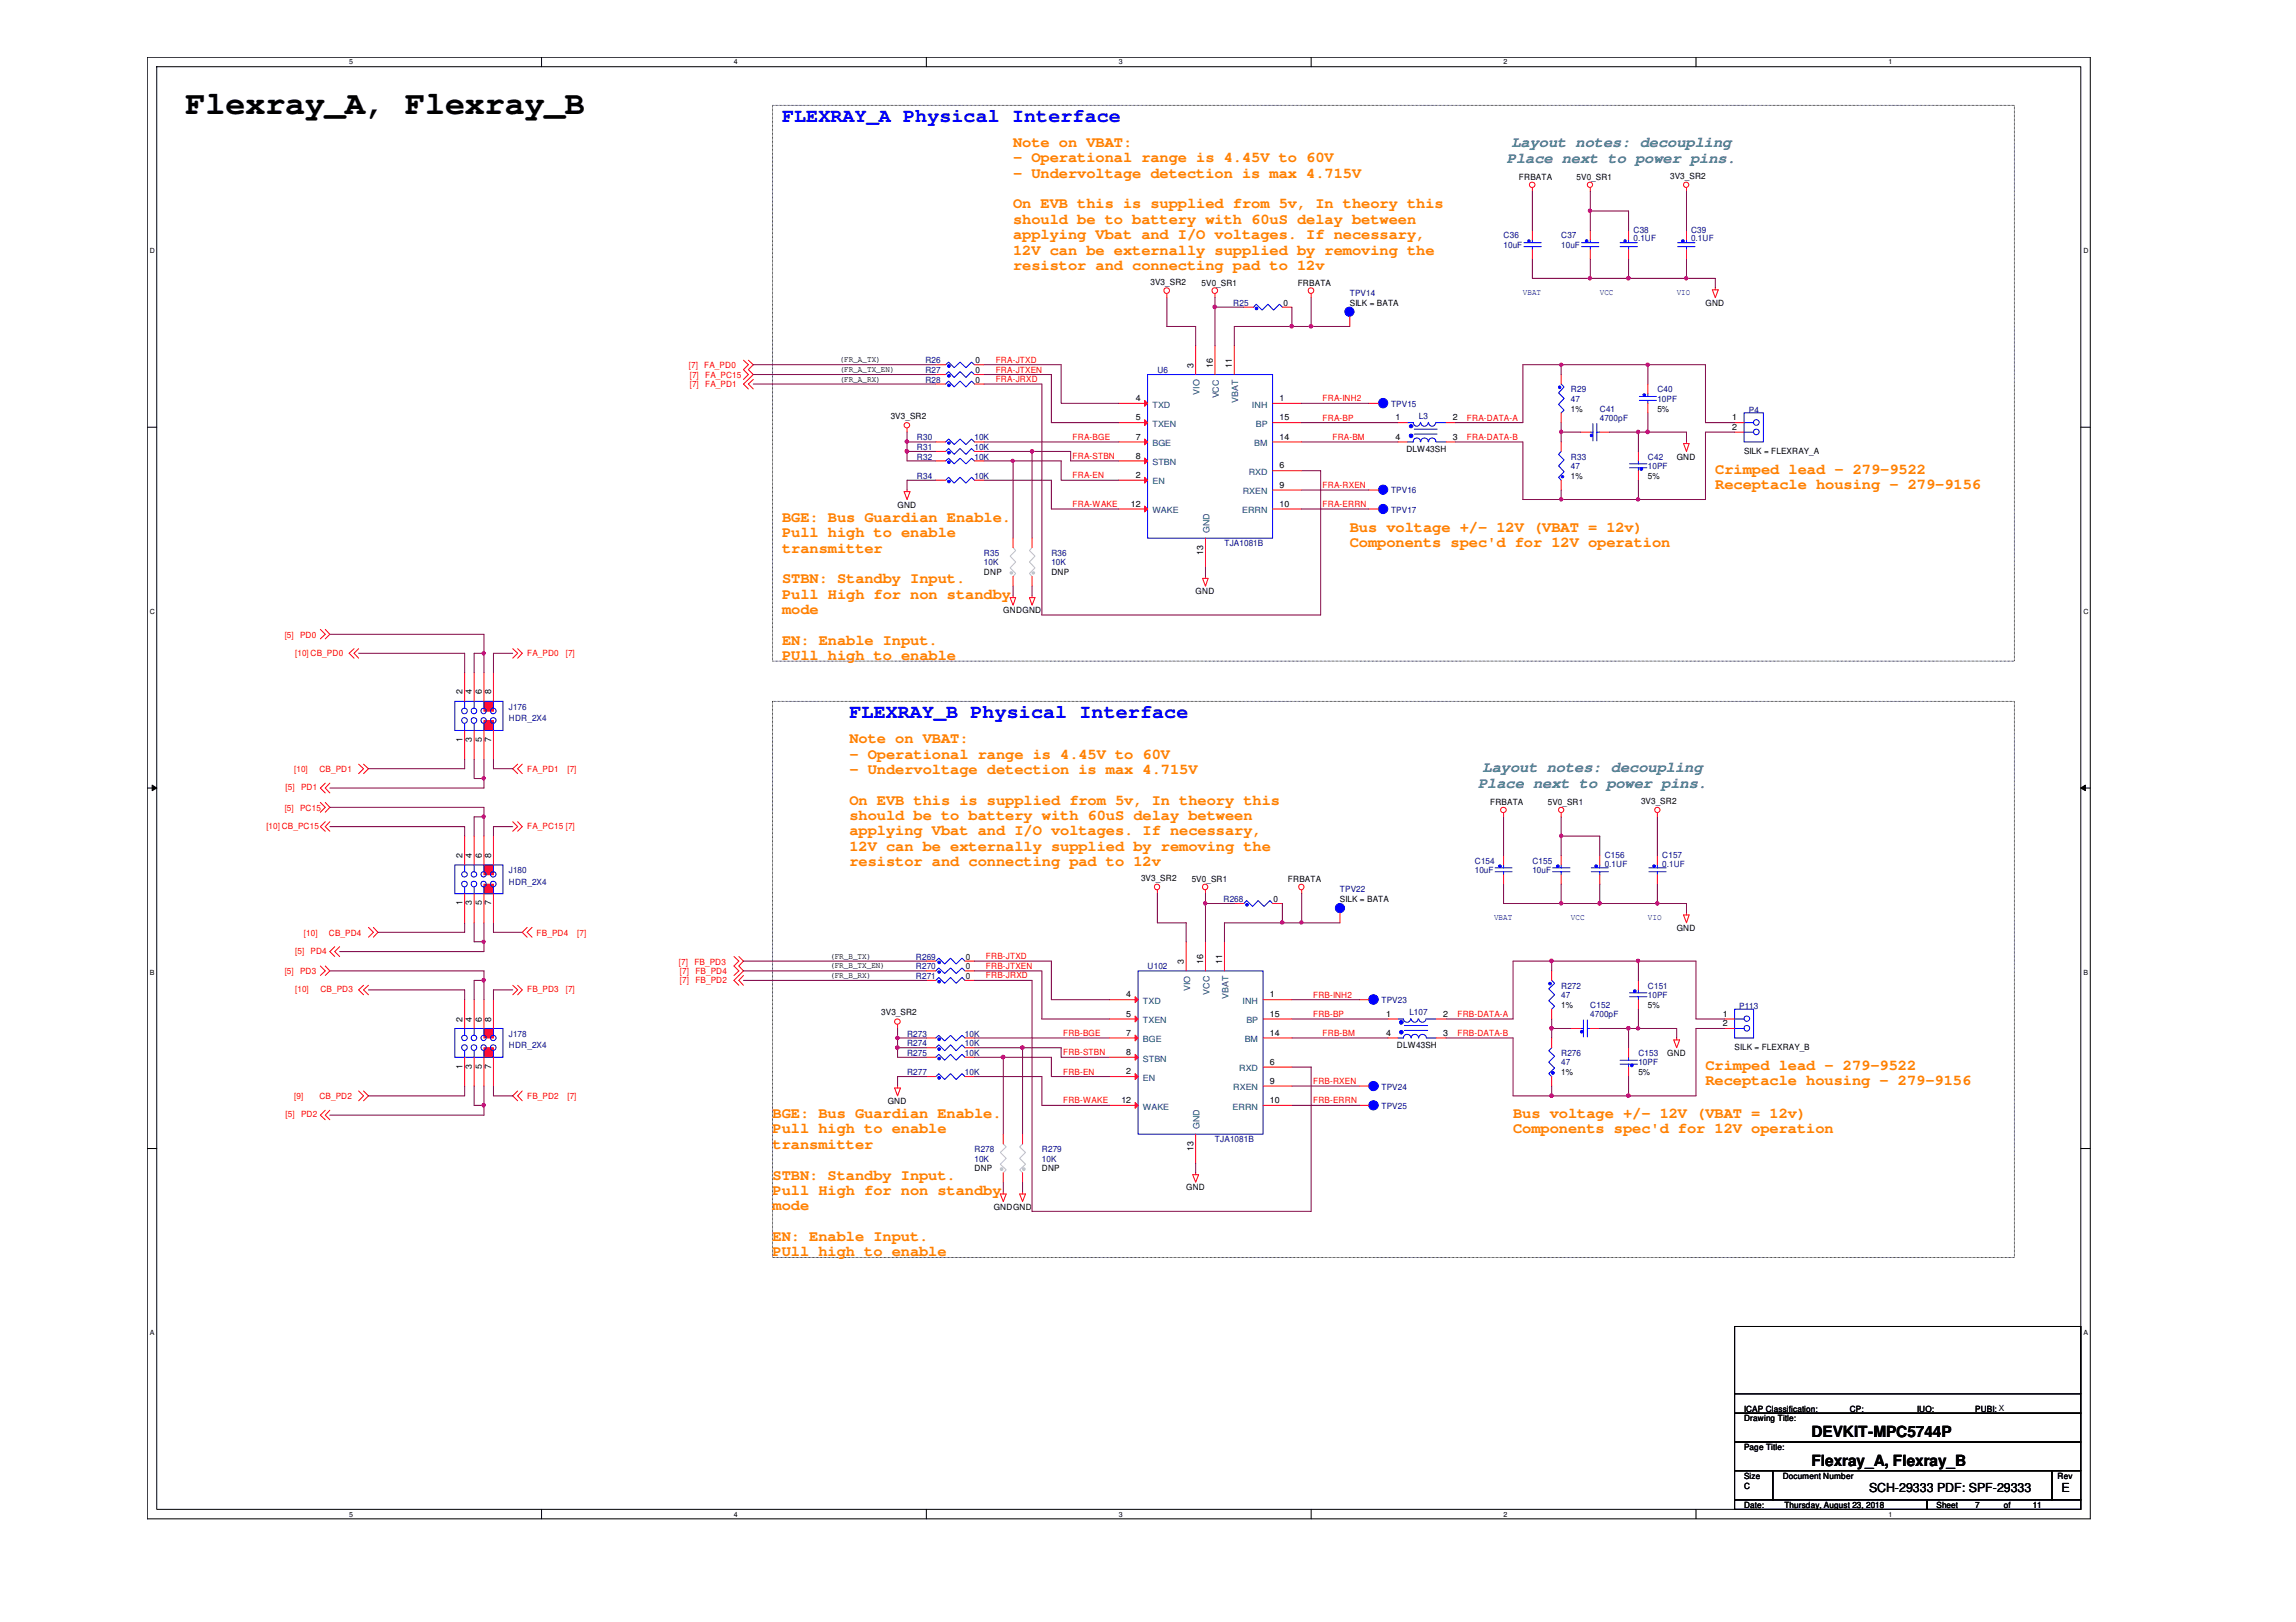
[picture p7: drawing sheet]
<svg xmlns="http://www.w3.org/2000/svg" width="297mm" height="210mm" viewBox="0 0 297 210" stroke-linecap="round" stroke-linejoin="round" font-family="sans-serif">
<defs><g id="words">
<text font-size="4.3" x="24" y="14.7">Flexray_A, Flexray_B</text>
<g font-size="2.6" fill="#00f">
<text x="101.2" y="15.7">FLEXRAY_A Physical Interface</text>
<text x="109.9" y="92.9">FLEXRAY_B Physical Interface</text>
</g>
<g font-size="2" fill="#ff8000">
<text x="131.1" y="19">Note on VBAT:</text>
<text x="131.1" y="21">- Operational range is 4.45V to 60V</text>
<text x="131.1" y="23">- Undervoltage detection is max 4.715V</text>
<text x="131.1" y="27">On EVB this is supplied from 5v, In theory this</text>
<text x="131.1" y="29">should be to battery with 60uS delay between</text>
<text x="131.1" y="30.9">applying Vbat and I/O voltages. If necessary,</text>
<text x="131.1" y="32.9">12V can be externally supplied by removing the</text>
<text x="131.1" y="34.9">resistor and connecting pad to 12v</text>
<text x="221.9" y="61.3">Crimped lead - 279-9522</text>
<text x="221.9" y="63.3">Receptacle housing - 279-9156</text>
<text x="101.2" y="67.5">BGE: Bus Guardian Enable.</text>
<text x="101.2" y="69.5">Pull high to enable</text>
<text x="101.2" y="71.5">transmitter</text>
<text x="174.6" y="68.8">Bus voltage +/- 12V (VBAT = 12v)</text>
<text x="174.6" y="70.8">Components spec'd for 12V operation</text>
<text x="101.2" y="75.5">STBN: Standby Input.</text>
<text x="101.2" y="77.5">Pull High for non standby</text>
<text x="101.2" y="79.5">mode</text>
<text x="101.2" y="83.4">EN: Enable Input.</text>
<text x="101.2" y="85.4">PUll high to enable</text>
<text x="109.9" y="96.2">Note on VBAT:</text>
<text x="109.9" y="98.2">- Operational range is 4.45V to 60V</text>
<text x="109.9" y="100.2">- Undervoltage detection is max 4.715V</text>
<text x="109.9" y="104.1">On EVB this is supplied from 5v, In theory this</text>
<text x="109.9" y="106.1">should be to battery with 60uS delay between</text>
<text x="109.9" y="108.1">applying Vbat and I/O voltages. If necessary,</text>
<text x="109.9" y="110.1">12V can be externally supplied by removing the</text>
<text x="109.9" y="112.1">resistor and connecting pad to 12v</text>
<text x="220.6" y="138.5">Crimped lead - 279-9522</text>
<text x="220.6" y="140.5">Receptacle housing - 279-9156</text>
<text x="99.9" y="144.7">BGE: Bus Guardian Enable.</text>
<text x="99.9" y="146.7">Pull high to enable</text>
<text x="99.9" y="148.7">transmitter</text>
<text x="195.7" y="144.7">Bus voltage +/- 12V (VBAT = 12v)</text>
<text x="195.7" y="146.7">Components spec'd for 12V operation</text>
<text x="99.9" y="152.7">STBN: Standby Input.</text>
<text x="99.9" y="154.6">Pull High for non standby</text>
<text x="99.9" y="156.6">mode</text>
<text x="99.9" y="160.6">EN: Enable Input.</text>
<text x="99.9" y="162.6">PUll high to enable</text>
</g>
<g font-size="2" fill="#408080">
<text x="194.9" y="21">Place next to power pins.</text>
<text x="195.5" y="19">Layout notes: decoupling</text>
<text x="191.2" y="101.9">Place next to power pins.</text>
<text x="191.8" y="99.9">Layout notes: decoupling</text>
</g>
<g font-size="2">
<text x="234.4" y="186">DEVKIT-MPC5744P</text>
<text x="234.4" y="189.7">Flexray_A, Flexray_B</text>
</g>
<g font-size="1.6">
<text x="241.8" y="193">SCH-29333 PDF: SPF-29333</text>
<text x="266.7" y="193">E</text>
</g>
<g font-size="1.1">
<text x="196.5" y="23.2">FRBATA</text>
<text x="204" y="23.2">5V0_SR1</text>
<text x="216.1" y="23.2">3V3_SR2</text>
<text x="148.8" y="36.8">3V3_SR2</text>
<text x="155.4" y="37">5V0_SR1</text>
<text x="166" y="39.6">0</text>
<text x="167.9" y="37">FRBATA</text>
<text x="174.6" y="39.6">SILK = BATA</text>
<text x="220.6" y="39.6">GND</text>
<text x="108.6" y="46.9">(FR_A_TX)</text>
<text x="126.2" y="47">0</text>
<text x="154.4" y="47.6" transform="rotate(-90 154.4 47.6)">3</text>
<text x="156.9" y="47.6" transform="rotate(-90 156.9 47.6)">16</text>
<text x="159.4" y="47.6" transform="rotate(-90 159.4 47.6)">11</text>
<text x="108.6" y="48.1">(FR_A_TX_EN)</text>
<text x="108.6" y="49.4">(FR_A_RX)</text>
<text x="126.2" y="48.3">0</text>
<text x="126.2" y="49.5">0</text>
<text x="146.9" y="51.9">4</text>
<text x="165.5" y="51.9">1</text>
<text x="203.2" y="53.3">1%</text>
<text x="214.4" y="53.3">5%</text>
<text x="115.2" y="54.3">3V3_SR2</text>
<text x="146.9" y="54.4">5</text>
<text x="146.9" y="56.9">7</text>
<text x="146.9" y="59.4">8</text>
<text x="165.5" y="54.4">15</text>
<text x="165.5" y="56.9">14</text>
<text x="180.6" y="54.4">1</text>
<text x="180.6" y="56.9">4</text>
<text x="181.9" y="58.5">DLW43SH</text>
<text x="188" y="54.4">2</text>
<text x="188" y="56.9">3</text>
<text x="216.9" y="59.5">GND</text>
<text x="224.1" y="54.4">1</text>
<text x="224.1" y="55.6">2</text>
<text x="225.6" y="58.7">SILK = FLEXRAY_A</text>
<text x="116.1" y="65.7">GND</text>
<text x="146.3" y="65.6">12</text>
<text x="146.9" y="61.8">2</text>
<text x="165.5" y="65.6">10</text>
<text x="165.5" y="60.6">6</text>
<text x="165.5" y="63.1">9</text>
<text x="203.2" y="62">1%</text>
<text x="213.2" y="62">5%</text>
<text x="155.7" y="71.8" transform="rotate(-90 155.7 71.8)">13</text>
<text x="127.3" y="74.4">DNP</text>
<text x="136" y="74.4">DNP</text>
<text x="154.7" y="76.9">GND</text>
<text x="129.8" y="79.4">GNDGND</text>
<text x="59.8" y="89.9" transform="rotate(-90 59.8 89.9)">2</text>
<text x="61" y="89.9" transform="rotate(-90 61 89.9)">4</text>
<text x="62.3" y="89.9" transform="rotate(-90 62.3 89.9)">6</text>
<text x="63.5" y="89.9" transform="rotate(-90 63.5 89.9)">8</text>
<text x="59.8" y="96.1" transform="rotate(-90 59.8 96.1)">1</text>
<text x="61" y="96.1" transform="rotate(-90 61 96.1)">3</text>
<text x="62.3" y="96.1" transform="rotate(-90 62.3 96.1)">5</text>
<text x="63.5" y="96.1" transform="rotate(-90 63.5 96.1)">7</text>
<text x="192.8" y="104.1">FRBATA</text>
<text x="200.2" y="104.1">5V0_SR1</text>
<text x="212.3" y="104.1">3V3_SR2</text>
<text x="59.8" y="111" transform="rotate(-90 59.8 111)">2</text>
<text x="61" y="111" transform="rotate(-90 61 111)">4</text>
<text x="62.3" y="111" transform="rotate(-90 62.3 111)">6</text>
<text x="63.5" y="111" transform="rotate(-90 63.5 111)">8</text>
<text x="59.8" y="117.2" transform="rotate(-90 59.8 117.2)">1</text>
<text x="61" y="117.2" transform="rotate(-90 61 117.2)">3</text>
<text x="62.3" y="117.2" transform="rotate(-90 62.3 117.2)">5</text>
<text x="63.5" y="117.2" transform="rotate(-90 63.5 117.2)">7</text>
<text x="147.6" y="114">3V3_SR2</text>
<text x="154.2" y="114.1">5V0_SR1</text>
<text x="164.8" y="116.7">0</text>
<text x="166.6" y="114.1">FRBATA</text>
<text x="173.4" y="116.7">SILK = BATA</text>
<text x="107.4" y="124.1">(FR_B_TX)</text>
<text x="107.4" y="125.3">(FR_B_TX_EN)</text>
<text x="125" y="124.2">0</text>
<text x="125" y="125.4">0</text>
<text x="153.2" y="124.8" transform="rotate(-90 153.2 124.8)">3</text>
<text x="155.7" y="124.8" transform="rotate(-90 155.7 124.8)">16</text>
<text x="158.1" y="124.8" transform="rotate(-90 158.1 124.8)">11</text>
<text x="216.9" y="120.5">GND</text>
<text x="107.4" y="126.6">(FR_B_RX)</text>
<text x="114" y="131.4">3V3_SR2</text>
<text x="125" y="126.7">0</text>
<text x="145.7" y="129.1">4</text>
<text x="145.7" y="131.6">5</text>
<text x="164.3" y="129.1">1</text>
<text x="164.3" y="131.6">15</text>
<text x="179.3" y="131.6">1</text>
<text x="186.7" y="131.6">2</text>
<text x="202" y="130.4">1%</text>
<text x="213.2" y="130.4">5%</text>
<text x="222.9" y="131.6">1</text>
<text x="59.8" y="132.2" transform="rotate(-90 59.8 132.2)">2</text>
<text x="61" y="132.2" transform="rotate(-90 61 132.2)">4</text>
<text x="62.3" y="132.2" transform="rotate(-90 62.3 132.2)">6</text>
<text x="63.5" y="132.2" transform="rotate(-90 63.5 132.2)">8</text>
<text x="145.7" y="134">7</text>
<text x="145.7" y="136.5">8</text>
<text x="164.3" y="137.8">6</text>
<text x="164.3" y="134">14</text>
<text x="179.3" y="134">4</text>
<text x="180.7" y="135.6">DLW43SH</text>
<text x="186.7" y="134">3</text>
<text x="215.7" y="136.7">GND</text>
<text x="222.9" y="132.8">2</text>
<text x="224.4" y="135.9">SILK = FLEXRAY_B</text>
<text x="59.8" y="138.3" transform="rotate(-90 59.8 138.3)">1</text>
<text x="61" y="138.3" transform="rotate(-90 61 138.3)">3</text>
<text x="62.3" y="138.3" transform="rotate(-90 62.3 138.3)">5</text>
<text x="63.5" y="138.3" transform="rotate(-90 63.5 138.3)">7</text>
<text x="114.9" y="142.9">GND</text>
<text x="145.1" y="142.7">12</text>
<text x="145.7" y="139">2</text>
<text x="164.3" y="142.7">10</text>
<text x="164.3" y="140.2">9</text>
<text x="202" y="139.1">1%</text>
<text x="212" y="139.1">5%</text>
<text x="154.4" y="148.9" transform="rotate(-90 154.4 148.9)">13</text>
<text x="126.1" y="151.6">DNP</text>
<text x="134.8" y="151.6">DNP</text>
<text x="153.5" y="154.1">GND</text>
<text x="128.6" y="156.5">GNDGND</text>
<text x="225.6" y="183.9">Drawing Title:</text>
<text x="225.6" y="182.7">ICAP Classification:</text>
<text x="239.3" y="182.7">CP:</text>
<text x="248" y="182.7">IUO:</text>
<text x="255.5" y="182.7">PUBI: X</text>
<text x="255.5" y="182.7">PUBI:</text>
<text x="225.6" y="191.4">Size</text>
<text x="225.6" y="187.7">Page Title:</text>
<text x="230.6" y="191.4">Document Number</text>
<text x="266.2" y="191.4">Rev</text>
<text x="225.6" y="195.2">Date:</text>
<text x="225.6" y="192.7">C</text>
<text x="230.8" y="195.2">Thursday, August 23, 2018</text>
<text x="250.5" y="195.2">Sheet</text>
<text x="255.5" y="195.2">7</text>
<text x="259.2" y="195.2">of</text>
<text x="263" y="195.2">11</text>
</g>
<g font-size="1.1" fill="#000080">
<text x="194.5" y="30.9">C36</text>
<text x="194.5" y="32.1">10uF</text>
<text x="202" y="30.9">C37</text>
<text x="202" y="32.1">10uF</text>
<text x="211.3" y="30.1">C38</text>
<text x="211.3" y="31.2">0.1UF</text>
<text x="218.8" y="30.1">C39</text>
<text x="218.8" y="31.2">0.1UF</text>
<text x="159.6" y="39.6">R25</text>
<text x="174.6" y="38.3">TPV14</text>
<text x="119.7" y="47">R26</text>
<text x="119.7" y="48.3">R27</text>
<text x="119.7" y="49.5">R28</text>
<text x="149.7" y="48.3">U6</text>
<text x="180" y="52.6">TPV15</text>
<text x="203.2" y="50.8">R29</text>
<text x="203.2" y="52">47</text>
<text x="207" y="53.3">C41</text>
<text x="214.4" y="50.8">C40</text>
<text x="214.4" y="52">10PF</text>
<text x="226.3" y="53.4">P4</text>
<text x="118.6" y="57">R30</text>
<text x="118.6" y="58.3">R31</text>
<text x="118.6" y="59.5">R32</text>
<text x="126.1" y="57">10K</text>
<text x="126.1" y="58.3">10K</text>
<text x="126.1" y="59.5">10K</text>
<text x="183.6" y="54.3">L3</text>
<text x="203.2" y="59.5">R33</text>
<text x="207" y="54.5">4700pF</text>
<text x="213.2" y="59.5">C42</text>
<text x="118.6" y="62">R34</text>
<text x="126.1" y="62">10K</text>
<text x="180" y="63.8">TPV16</text>
<text x="203.2" y="60.7">47</text>
<text x="213.2" y="60.7">10PF</text>
<text x="127.3" y="71.9">R35</text>
<text x="136" y="71.9">R36</text>
<text x="158.4" y="70.7">TJA1081B</text>
<text x="180" y="66.3">TPV17</text>
<text x="127.3" y="73.2">10K</text>
<text x="136" y="73.2">10K</text>
<text x="65.8" y="91.8">J176</text>
<text x="65.8" y="93.3">HDR_2X4</text>
<text x="65.8" y="113">J180</text>
<text x="190.8" y="111.8">C154</text>
<text x="190.8" y="113">10uF</text>
<text x="198.2" y="111.8">C155</text>
<text x="198.2" y="113">10uF</text>
<text x="207.6" y="111">C156</text>
<text x="207.6" y="112.1">0.1UF</text>
<text x="215.1" y="111">C157</text>
<text x="215.1" y="112.1">0.1UF</text>
<text x="65.8" y="114.5">HDR_2X4</text>
<text x="158.3" y="116.7">R268</text>
<text x="173.4" y="115.5">TPV22</text>
<text x="118.5" y="124.2">R269</text>
<text x="118.5" y="125.4">R270</text>
<text x="148.5" y="125.4">U102</text>
<text x="118.5" y="126.7">R271</text>
<text x="178.7" y="129.8">TPV23</text>
<text x="182.3" y="131.4">L107</text>
<text x="202" y="127.9">R272</text>
<text x="202" y="129.2">47</text>
<text x="205.7" y="130.4">C152</text>
<text x="205.7" y="131.7">4700pF</text>
<text x="213.2" y="127.9">C151</text>
<text x="213.2" y="129.2">10PF</text>
<text x="225" y="130.6">P113</text>
<text x="65.8" y="134.2">J178</text>
<text x="65.8" y="135.6">HDR_2X4</text>
<text x="117.3" y="135.4">R274</text>
<text x="117.3" y="136.7">R275</text>
<text x="117.3" y="134.2">R273</text>
<text x="124.8" y="135.4">10K</text>
<text x="124.8" y="136.7">10K</text>
<text x="124.8" y="134.2">10K</text>
<text x="202" y="136.7">R276</text>
<text x="202" y="137.9">47</text>
<text x="212" y="136.7">C153</text>
<text x="212" y="137.9">10PF</text>
<text x="117.3" y="139.1">R277</text>
<text x="124.8" y="139.1">10K</text>
<text x="178.7" y="141">TPV24</text>
<text x="178.7" y="143.5">TPV25</text>
<text x="126.1" y="149.1">R278</text>
<text x="134.8" y="149.1">R279</text>
<text x="157.2" y="147.8">TJA1081B</text>
<text x="126.1" y="150.3">10K</text>
<text x="134.8" y="150.3">10K</text>
</g>
<g font-size="1.1" fill="#00f">
<text x="197" y="38.2">VBAT</text>
<text x="207" y="38.2">VCC</text>
<text x="216.9" y="38.2">VIO</text>
<text x="193.3" y="119.1">VBAT</text>
<text x="203.2" y="119.1">VCC</text>
<text x="213.2" y="119.1">VIO</text>
</g>
<g font-size="1.1" fill="#f00">
<text x="89.1" y="47.7">[7]</text>
<text x="91.1" y="47.7">FA_PD0</text>
<text x="128.8" y="46.9">FRA-JTXD</text>
<text x="89.2" y="48.9">[7]</text>
<text x="89.2" y="50">[7]</text>
<text x="91.2" y="48.9">FA_PC15</text>
<text x="91.2" y="50">FA_PD1</text>
<text x="128.8" y="49.4">FRA-JRXD</text>
<text x="128.8" y="48.2">FRA-JTXEN</text>
<text x="171.1" y="51.9">FRA-INH2</text>
<text x="138.8" y="59.4">FRA-STBN</text>
<text x="138.8" y="56.9">FRA-BGE</text>
<text x="171.1" y="54.4">FRA-BP</text>
<text x="172.4" y="56.9">FRA-BM</text>
<text x="189.8" y="56.9">FRA-DATA-B</text>
<text x="189.8" y="54.4">FRA-DATA-A</text>
<text x="138.8" y="65.6">FRA-WAKE</text>
<text x="138.8" y="61.9">FRA-EN</text>
<text x="171.1" y="63.2">FRA-RXEN</text>
<text x="171.1" y="65.6">FRA-ERRN</text>
<text x="36.8" y="82.5">[5]</text>
<text x="38.8" y="82.5">PD0</text>
<text x="38.2" y="84.9">[10] CB_PD0</text>
<text x="68.2" y="84.9">FA_PD0</text>
<text x="73.2" y="84.9">[7]</text>
<text x="38.1" y="99.9">[10]</text>
<text x="41.3" y="99.9">CB_PD1</text>
<text x="68.2" y="99.9">FA_PD1</text>
<text x="73.4" y="99.9">[7]</text>
<text x="34.5" y="107.3">[10] CB_PC15</text>
<text x="36.8" y="104.9">[5]</text>
<text x="37" y="102.3">[5]</text>
<text x="38.8" y="104.9">PC15</text>
<text x="38.9" y="102.3">PD1</text>
<text x="68.2" y="107.3">FA_PC15 [7]</text>
<text x="38.2" y="123.4">[5]</text>
<text x="39.3" y="121.1">[10]</text>
<text x="40.2" y="123.4">PD4</text>
<text x="42.5" y="121.1">CB_PD4</text>
<text x="69.4" y="121.1">FB_PD4</text>
<text x="74.7" y="121.1">[7]</text>
<text x="87.8" y="124.8">[7]</text>
<text x="89.8" y="124.8">FB_PD3</text>
<text x="127.6" y="124.1">FRB-JTXD</text>
<text x="127.6" y="125.4">FRB-JTXEN</text>
<text x="36.8" y="126.1">[5]</text>
<text x="38.2" y="128.4">[10]</text>
<text x="38.8" y="126.1">PD3</text>
<text x="41.4" y="128.4">CB_PD3</text>
<text x="68.2" y="128.4">FB_PD3</text>
<text x="73.2" y="128.4">[7]</text>
<text x="88" y="126.1">[7]</text>
<text x="88" y="127.2">[7]</text>
<text x="90" y="126.1">FB_PD4</text>
<text x="90" y="127.2">FB_PD2</text>
<text x="127.6" y="126.6">FRB-JRXD</text>
<text x="169.9" y="129.1">FRB-INH2</text>
<text x="169.9" y="131.6">FRB-BP</text>
<text x="188.6" y="131.6">FRB-DATA-A</text>
<text x="137.5" y="134.1">FRB-BGE</text>
<text x="137.5" y="136.6">FRB-STBN</text>
<text x="171.1" y="134.1">FRB-BM</text>
<text x="188.6" y="134.1">FRB-DATA-B</text>
<text x="38.1" y="142.2">[9]</text>
<text x="41.3" y="142.2">CB_PD2</text>
<text x="68.2" y="142.2">FB_PD2</text>
<text x="73.4" y="142.2">[7]</text>
<text x="137.5" y="139.1">FRB-EN</text>
<text x="137.5" y="142.8">FRB-WAKE</text>
<text x="169.9" y="140.3">FRB-RXEN</text>
<text x="169.9" y="142.8">FRB-ERRN</text>
<text x="37" y="144.6">[5]</text>
<text x="38.9" y="144.6">PD2</text>
</g>
<g font-size="1.1" fill="#004080">
<text x="149.1" y="52.7">TXD</text>
<text x="155.2" y="51.1" transform="rotate(-90 155.2 51.1)">VIO</text>
<text x="157.7" y="51.6" transform="rotate(-90 157.7 51.6)">VCC</text>
<text x="160.2" y="52.1" transform="rotate(-90 160.2 52.1)">VBAT</text>
<text x="162" y="52.7">INH</text>
<text x="149.1" y="55.2">TXEN</text>
<text x="149.1" y="57.7">BGE</text>
<text x="162.3" y="57.7">BM</text>
<text x="162.5" y="55.2">BP</text>
<text x="149.1" y="62.7">EN</text>
<text x="149.1" y="60.2">STBN</text>
<text x="160.8" y="64">RXEN</text>
<text x="161.5" y="61.5">RXD</text>
<text x="149.1" y="66.4">WAKE</text>
<text x="156.5" y="69" transform="rotate(-90 156.5 69)">GND</text>
<text x="160.7" y="66.4">ERRN</text>
<text x="147.9" y="129.9">TXD</text>
<text x="154" y="128.3" transform="rotate(-90 154 128.3)">VIO</text>
<text x="156.5" y="128.7" transform="rotate(-90 156.5 128.7)">VCC</text>
<text x="158.9" y="129.3" transform="rotate(-90 158.9 129.3)">VBAT</text>
<text x="160.7" y="129.9">INH</text>
<text x="147.9" y="132.4">TXEN</text>
<text x="147.9" y="134.9">BGE</text>
<text x="147.9" y="137.4">STBN</text>
<text x="161" y="134.9">BM</text>
<text x="161.2" y="132.4">BP</text>
<text x="147.9" y="139.9">EN</text>
<text x="147.9" y="143.6">WAKE</text>
<text x="159.5" y="143.6">ERRN</text>
<text x="159.6" y="141.1">RXEN</text>
<text x="160.3" y="138.6">RXD</text>
<text x="155.2" y="146.1" transform="rotate(-90 155.2 146.1)">GND</text>
</g>
<g font-size=".9">
<text x="45.2" y="8.3">5</text>
<text x="95" y="8.3">4</text>
<text x="144.7" y="8.3">3</text>
<text x="194.5" y="8.3">2</text>
<text x="244.3" y="8.3">1</text>
<text x="19.4" y="32.8">D</text>
<text x="269.5" y="32.8">D</text>
<text x="19.4" y="79.4">C</text>
<text x="269.5" y="79.4">C</text>
<text x="19.4" y="126.1">B</text>
<text x="269.5" y="126.1">B</text>
<text x="19.4" y="172.8">A</text>
<text x="269.5" y="172.8">A</text>
<text x="45.2" y="196.3">5</text>
<text x="95" y="196.3">4</text>
<text x="144.7" y="196.3">3</text>
<text x="194.5" y="196.3">2</text>
<text x="244.3" y="196.3">1</text>
</g>
</g></defs>
<path d="M19 7.4h251.4v189.2h-251.4zM20.3 8.6h248.9v186.7h-248.9z" fill="none" stroke="#000" stroke-width=".13"/>
<g fill="#fff">
<path d="M45.2 7.5h.5v1.1h-.5z"/>
<path d="M45.2 195.5h.5v1h-.5z"/>
</g>
<path d="M70.1 7.4v1.2M70.1 195.3v1.3" fill="none" stroke="#000" stroke-width=".13"/>
<g fill="#fff">
<path d="M95 7.5h.5v1.1h-.5z"/>
<path d="M95 195.5h.5v1h-.5z"/>
</g>
<path d="M119.8 7.4v1.2M119.8 195.3v1.3" fill="none" stroke="#000" stroke-width=".13"/>
<g fill="#fff">
<path d="M144.7 7.5h.5v1.1h-.5z"/>
<path d="M144.7 195.5h.5v1h-.5z"/>
</g>
<path d="M169.6 7.4v1.2M169.6 195.3v1.3" fill="none" stroke="#000" stroke-width=".13"/>
<g fill="#fff">
<path d="M194.5 7.5h.5v1.1h-.5z"/>
<path d="M194.5 195.5h.5v1h-.5z"/>
</g>
<path d="M219.4 7.4v1.2M219.4 195.3v1.3" fill="none" stroke="#000" stroke-width=".13"/>
<g fill="#fff">
<path d="M244.3 7.5h.5v1.1h-.5z"/>
<path d="M244.3 195.5h.5v1h-.5z"/>
<path d="M19.4 32h.6v1h-.6z"/>
<path d="M269.5 32h.7v1h-.7z"/>
<path d="M19.4 78.6h.6v1h-.6z"/>
<path d="M269.5 78.6h.7v1h-.7z"/>
</g>
<path d="M19.1 55.3h1.2M269.2 55.3h1.2" fill="none" stroke="#000" stroke-width=".13"/>
<g fill="#fff">
<path d="M19.4 125.3h.6v1h-.6z"/>
<path d="M269.5 125.3h.6v1h-.6z"/>
</g>
<path d="M19.1 102h1.2M19.7 101.6l.6 .4-.6 .3zM269.2 102l.6-.4v.7zM269.2 102h1.2" fill="none" stroke="#000" stroke-width=".13"/>
<path d="M19.7 101.6l.6 .4-.6 .3zM269.2 102l.6-.4v.7z" fill="#000"/>
<g fill="#fff">
<path d="M19.4 172h.5v1h-.5z"/>
<path d="M269.5 172h.6v1h-.6z"/>
</g>
<path d="M99.9 13.6h160.7v72h-160.7zM99.9 90.8h160.7v71.9h-160.7zM19.1 148.6h1.2M269.2 148.6h1.2" fill="none" stroke="#000" stroke-width=".13"/>
<path d="M62.6 90.8h1.2v1.2h-1.2z" fill-rule="evenodd" fill="#f00"/>
<path d="M62.6 90.8h1.2v1.2h-1.2z" fill="none" stroke="#f00" stroke-width=".13"/>
<path d="M62.6 93.3h1.2v1.2h-1.2z" fill-rule="evenodd" fill="#f00"/>
<path d="M62.6 93.3h1.2v1.2h-1.2z" fill="none" stroke="#f00" stroke-width=".13"/>
<path d="M62.6 111.9h1.2v1.3h-1.2z" fill-rule="evenodd" fill="#f00"/>
<path d="M62.6 111.9h1.2v1.3h-1.2z" fill="none" stroke="#f00" stroke-width=".13"/>
<path d="M62.6 114.4h1.2v1.3h-1.2z" fill-rule="evenodd" fill="#f00"/>
<path d="M62.6 114.4h1.2v1.3h-1.2z" fill="none" stroke="#f00" stroke-width=".13"/>
<path d="M62.6 133.1h1.2v1.2h-1.2z" fill-rule="evenodd" fill="#f00"/>
<path d="M62.6 133.1h1.2v1.2h-1.2z" fill="none" stroke="#f00" stroke-width=".13"/>
<path d="M62.6 135.6h1.2v1.2h-1.2z" fill-rule="evenodd" fill="#f00"/>
<g fill="none" stroke="#f00" stroke-width=".13">
<path d="M151 38v.5M157.2 38v.5M169.6 38v.5M198.2 24.3v.5M205.7 24.3v.5M218.2 24.3v.5M221.5 37.5h.8l-.4 1zM221.9 37.3v.2M96.2 46.6l.6 .6-.6 .6 .6 .7-.6 .6M96.8 46.6l.7 .6-.7 .6 .7 .7-1.3 1.2 .6 .6M97.5 49.1l-.7 .6 .7 .6M117.3 55.4v.5"/>
<path d="M217.8 57.4h.7l-.3 1zM218.2 57.2v.2M117 63.6h.7l-.4 1zM117.3 63.4v.2M130.7 77.3h.7l-.3 1zM131.1 77.1v.2M133.2 77.3h.7l-.4 1zM133.5 77.1v.2M155.6 74.8h.7l-.3 1.1zM156 74.6v.2M41.4 81.4l.7 .7-.7 .6M42.1 81.4l.6 .7-.6 .6"/>
<path d="M45.8 83.9l-.6 .6 .6 .7M46.4 83.9l-.6 .6 .6 .7M46.4 98.9l.6 .6-.6 .6M47 98.9l.7 .6-.7 .6M60.1 94.5v3.8M60.1 87v3.8M61.3 94.5v3.8M61.3 87v3.8M62.6 87v3.8M62.6 94.5v3.8M63.8 94.5v3.8M63.8 87v3.8"/>
<path d="M66.3 83.9l.7 .6-.7 .7M67 98.9l-.7 .6 .7 .6M67 83.9l.6 .6-.6 .7M67.6 98.9l-.6 .6 .6 .6M41.4 103.8l.7 .7-.7 .6M42.1 103.8l.6 .7-.6 .6M42.1 101.3l-.7 .7 .7 .6M42.1 106.3l-.7 .7 .7 .6M42.7 101.3l-.6 .7 .6 .6M42.7 106.3l-.6 .7 .6 .6M66.3 106.3l.7 .7-.7 .6M67 106.3l.6 .7-.6 .6"/>
<path d="M149.7 115.2v.5M156 115.2v.5M168.4 115.2v.5M194.5 105.2v.5M202 105.2v.5M214.4 105.2v.5M217.8 118.4h.7l-.3 1zM218.2 118.2v.2M41.4 125l.7 .6-.7 .6M42.1 125l.6 .6-.6 .6M43.3 122.5l-.6 .6 .6 .7M43.9 122.5l-.6 .6 .6 .7"/>
<path d="M47 127.5l-.6 .6 .6 .6M47.7 120l.6 .6-.6 .7M47.7 127.5l-.7 .6 .7 .6M48.3 120l.6 .6-.6 .7M62.6 135.6h1.2v1.2h-1.2zM66.3 127.5l.7 .6-.7 .6M67 127.5l.6 .6-.6 .6M68.2 120l-.6 .6 .6 .7M68.8 120l-.6 .6 .6 .7M95 123.8l.6 .6-.6 .6 .6 .6-.6 .6M95.6 123.8l.6 .6-.6 .6 .6 .6-1.2 1.3 .6 .6M96.2 126.2l-.6 .7 .6 .6"/>
<path d="M116.1 132.6v.5M216.5 134.6h.8l-.4 1zM216.9 134.3v.3M42.1 143.7l-.7 .6 .7 .6M42.7 143.7l-.6 .6 .6 .6M46.4 141.2l.6 .6-.6 .7M47 141.2l.7 .6-.7 .7M67 141.2l-.7 .6 .7 .7M67.6 141.2l-.6 .6 .6 .7M115.7 140.8h.8l-.4 1zM116.1 140.5v.3M129.4 154.5h.8l-.4 1z"/>
<path d="M129.8 154.3v.2M131.9 154.5h.8l-.4 1zM132.3 154.3v.2M154.3 152h.8l-.4 1zM154.7 151.8v.2"/>
<circle cx="150.9" cy="37.6" r=".37"/>
<circle cx="157.2" cy="37.6" r=".37"/>
<circle cx="169.6" cy="37.6" r=".37"/>
<circle cx="198.2" cy="23.9" r=".36"/>
<circle cx="205.7" cy="23.9" r=".34"/>
<circle cx="218.1" cy="23.9" r=".34"/>
<circle cx="117.3" cy="55" r=".36"/>
<circle cx="149.7" cy="114.8" r=".35"/>
<circle cx="155.9" cy="114.8" r=".35"/>
<circle cx="168.3" cy="114.8" r=".35"/>
<circle cx="194.5" cy="104.8" r=".36"/>
<circle cx="202" cy="104.8" r=".34"/>
<circle cx="214.4" cy="104.8" r=".34"/>
<circle cx="116.1" cy="132.2" r=".36"/>
</g>
<path d="M224.4 171.7h44.8v11.2h-44.8zM224.4 180.4h44.8M224.4 182.9h44.8v3.7h-44.8zM224.4 186.6h44.8v3.7h-44.8zM224.4 190.3h5v3.8h-5zM224.4 194.1h24.9v1.2h-24.9zM229.4 190.3h36.1v3.8h-36.1zM249.3 194.1h19.9v1.2h-19.9zM265.5 190.3h3.7v3.8h-3.7z" fill="none" stroke="#000" stroke-width=".13"/>
<g fill="none" stroke="#00f" stroke-width=".13">
<path d="M58.8 90.8h6.3v3.7h-6.3zM60.1 93.6v.9M60.1 90.8v.9M61.3 93.6v.9M61.3 90.8v.9M62.6 90.8v.9M62.6 93.6v.9M63.8 90.8v.9M63.8 93.6v.9M200.7 126.9l.4 .4-.7 .7 .7 .7-.7 .8 .7 .7-.4 .4"/>
<circle cx="60.1" cy="92" r=".37"/>
<circle cx="60.1" cy="93.2" r=".37"/>
<circle cx="61.3" cy="92" r=".37"/>
<circle cx="61.3" cy="93.2" r=".37"/>
<circle cx="62.6" cy="93.2" r=".35"/>
<circle cx="62.6" cy="92" r=".35"/>
<circle cx="63.8" cy="92" r=".37"/>
<circle cx="63.8" cy="93.2" r=".37"/>
</g>
<path d="M200.4 127.2h.2v.2h-.2z" fill-rule="evenodd" fill="#00f"/>
<path d="M200.4 127.2h.2v.2h-.2z" fill="none" stroke="#00f" stroke-width=".13"/>
<path d="M200.7 125.6v1.3M200.7 130.6v1.3" fill="none" stroke="#f00" stroke-width=".13"/>
<circle cx="178.9" cy="52.2" r=".6" fill="#00f"/>
<g fill="none" stroke="#00f" stroke-width=".13">
<path d="M213.3 112.8h2.3M213.3 112.3h2.3M214.4 112.8v.4"/>
<circle cx="178.9" cy="52.2" r=".6"/>
</g>
<path d="M177.1 52.2h1.3" fill="none" stroke="#f00" stroke-width=".13"/>
<path d="M213.9 112h.2v.2h-.2z" fill-rule="evenodd" fill="#00f"/>
<path d="M213.9 112h.2v.2h-.2zM214.4 111.9v.4" fill="none" stroke="#00f" stroke-width=".13"/>
<path d="M214.4 110.7v1.2M214.4 113.2v1.2" fill="none" stroke="#f00" stroke-width=".13"/>
<circle cx="178.9" cy="63.4" r=".59" fill="#00f"/>
<g fill="none" stroke="#00f" stroke-width=".13">
<path d="M202 58.4l-.4 .4 .8 .7-.8 .8 .8 .7-.8 .8 .4 .3"/>
<circle cx="178.9" cy="63.4" r=".59"/>
</g>
<path d="M177.1 63.4h1.3" fill="none" stroke="#f00" stroke-width=".13"/>
<path d="M202 61.6h.3v.2h-.3z" fill-rule="evenodd" fill="#00f"/>
<path d="M182.6 55.1h.1M183 56.2h2.9M183 55.5h2.9M183.7 57.1h.1a.46 .46 0 0 0-.5-.4 .46 .46 0 0 0-.5 .5h-.7M183.8 54.7a.48 .48 0 0 1-.7 .4l-.3-.4h-.7M184.7 57.1a.47 .47 0 0 0-.4-.4 .47 .47 0 0 0-.5 .5M184.8 54.7a.49 .49 0 0 1-.5 .5 .49 .49 0 0 1-.5-.5M185.7 57.1h.1a.46 .46 0 0 0-.5-.4 .46 .46 0 0 0-.5 .5M185.8 54.7a.48 .48 0 0 1-.7 .4l-.3-.4M185.8 57.2h1.3M185.8 54.7h1.3M202 61.6h.3v.2h-.3z" fill="none" stroke="#00f" stroke-width=".13"/>
<path d="M202 57.2v1.2M202 62.1v1.3" fill="none" stroke="#f00" stroke-width=".13"/>
<path d="M182.4 56.2h.3l.1 .2-.1 .2h-.2h-.1z" fill-rule="evenodd" fill="#00f"/>
<path d="M182.4 56.2h.3l.1 .2-.1 .2h-.2h-.1z" fill="none" stroke="#00f" stroke-width=".13"/>
<path d="M182.4 55h.3l.1 .2-.1 .1-.2 .1-.1-.1z" fill-rule="evenodd" fill="#00f"/>
<path d="M182.4 55h.3l.1 .2-.1 .1-.2 .1-.1-.1zM121.1 124.4l.4-.4 .7 .8 .8-.8 .7 .8 .8-.8 .3 .4" fill="none" stroke="#00f" stroke-width=".13"/>
<path d="M180.8 54.7h1.3M180.8 57.2h1.3M187.1 54.7h1.2M187.1 57.2h1.2" fill="none" stroke="#f00" stroke-width=".13"/>
<path d="M121.4 124.4h.2v.3h-.2z" fill-rule="evenodd" fill="#00f"/>
<path d="M121.4 124.4h.2v.3h-.2z" fill="none" stroke="#00f" stroke-width=".13"/>
<path d="M119.8 124.4h1.3M124.8 124.4h1.3" fill="none" stroke="#f00" stroke-width=".13"/>
<circle cx="177.7" cy="129.3" r=".62" fill="#00f"/>
<circle cx="177.7" cy="129.3" r=".62" fill="none" stroke="#00f" stroke-width=".13"/>
<path d="M175.9 129.4h1.2" fill="none" stroke="#f00" stroke-width=".13"/>
<circle cx="178.9" cy="65.9" r=".59" fill="#00f"/>
<g fill="none" stroke="#00f" stroke-width=".13">
<path d="M197.1 31.9h2.3M197.1 31.4h2.3M198.2 31.9v.4"/>
<circle cx="178.9" cy="65.9" r=".59"/>
</g>
<path d="M177.1 65.9h1.3" fill="none" stroke="#f00" stroke-width=".13"/>
<path d="M197.7 31.1h.2v.2h-.2z" fill-rule="evenodd" fill="#00f"/>
<path d="M197.7 31.1h.2v.2h-.2zM198.2 31v.4" fill="none" stroke="#00f" stroke-width=".13"/>
<path d="M198.2 29.8v1.2M198.2 32.3v1.2" fill="none" stroke="#f00" stroke-width=".13"/>
<circle cx="177.7" cy="140.5" r=".61" fill="#00f"/>
<g fill="none" stroke="#00f" stroke-width=".13">
<path d="M121.1 135.6l.4-.4 .7 .8 .8-.8 .7 .8 .8-.8 .3 .4"/>
<circle cx="177.7" cy="140.5" r=".61"/>
</g>
<path d="M175.9 140.5h1.2" fill="none" stroke="#f00" stroke-width=".13"/>
<path d="M121.4 135.6h.2v.3h-.2z" fill-rule="evenodd" fill="#00f"/>
<path d="M202 49.7l.4 .4-.8 .7 .8 .8-.8 .7 .8 .8-.4 .3M121.4 135.6h.2v.3h-.2z" fill="none" stroke="#00f" stroke-width=".13"/>
<path d="M119.8 135.6h1.3M124.8 135.6h1.3" fill="none" stroke="#f00" stroke-width=".13"/>
<path d="M201.7 50h.2v.2h-.2z" fill-rule="evenodd" fill="#00f"/>
<g fill="none" stroke="#00f" stroke-width=".13">
<path d="M201.7 50h.2v.2h-.2zM58.8 111.9h6.3v3.8h-6.3zM60.1 114.8v.9M60.1 111.9v.9M61.3 114.8v.9M61.3 111.9v.9M62.6 111.9v.9M62.6 114.8v.9M63.8 111.9v.9M63.8 114.8v.9M210.8 129h2.3M210.8 128.5h2.3"/>
<path d="M212 129v.4"/>
<circle cx="60.1" cy="114.4" r=".37"/>
<circle cx="60.1" cy="113.2" r=".36"/>
<circle cx="61.3" cy="114.4" r=".37"/>
<circle cx="61.3" cy="113.2" r=".36"/>
<circle cx="62.6" cy="114.4" r=".35"/>
<circle cx="62.6" cy="113.2" r=".34"/>
<circle cx="63.8" cy="114.4" r=".37"/>
<circle cx="63.8" cy="113.2" r=".36"/>
</g>
<path d="M202 48.5v1.2M202 53.4v1.3M60.1 115.7v3.7M60.1 108.2v3.7M61.3 115.7v3.7M61.3 108.2v3.7M62.6 108.2v3.7M62.6 115.7v3.7M63.8 115.7v3.7M63.8 108.2v3.7" fill="none" stroke="#f00" stroke-width=".13"/>
<path d="M211.4 128.1h.2v.3h-.2z" fill-rule="evenodd" fill="#00f"/>
<path d="M122.3 57.2l.4-.4 .7 .7 .8-.7 .8 .7 .7-.7 .4 .4M211.4 128.1h.2v.3h-.2zM212 128.1v.4" fill="none" stroke="#00f" stroke-width=".13"/>
<path d="M212 126.9v1.2M212 129.4v1.2" fill="none" stroke="#f00" stroke-width=".13"/>
<path d="M122.6 57.2h.3v.2h-.3z" fill-rule="evenodd" fill="#00f"/>
<path d="M122.6 57.2h.3v.2h-.3zM121.1 125.6l.4-.3 .7 .7 .8-.7 .7 .7 .8-.7 .3 .3" fill="none" stroke="#00f" stroke-width=".13"/>
<path d="M121.1 57.2h1.2M126.1 57.2h1.2" fill="none" stroke="#f00" stroke-width=".13"/>
<path d="M121.4 125.7h.2v.2h-.2z" fill-rule="evenodd" fill="#00f"/>
<path d="M212.1 51.8h2.2M212.1 51.3h2.2M213.2 51.8v.4M121.4 125.7h.2v.2h-.2z" fill="none" stroke="#00f" stroke-width=".13"/>
<path d="M119.8 125.6h1.3M124.8 125.6h1.3" fill="none" stroke="#f00" stroke-width=".13"/>
<path d="M212.6 51h.2v.2h-.2z" fill-rule="evenodd" fill="#00f"/>
<path d="M212.6 51h.2v.2h-.2zM213.2 51v.3" fill="none" stroke="#00f" stroke-width=".13"/>
<path d="M213.2 49.7v1.3M213.2 52.2v1.2" fill="none" stroke="#f00" stroke-width=".13"/>
<circle cx="177.7" cy="143" r=".61" fill="#00f"/>
<g fill="none" stroke="#00f" stroke-width=".13">
<path d="M122.3 58.4l.4-.4 .7 .8 .8-.8 .8 .8 .7-.8 .4 .4"/>
<circle cx="177.7" cy="143" r=".61"/>
</g>
<path d="M175.9 143h1.2" fill="none" stroke="#f00" stroke-width=".13"/>
<path d="M122.6 58.5h.3v.2h-.3z" fill-rule="evenodd" fill="#00f"/>
<path d="M209.6 31.9h2.2M209.6 31.4h2.2M210.7 31.9v.4M122.6 58.5h.3v.2h-.3z" fill="none" stroke="#00f" stroke-width=".13"/>
<path d="M121.1 58.4h1.2M126.1 58.4h1.2" fill="none" stroke="#f00" stroke-width=".13"/>
<path d="M210.1 31.1h.2v.2h-.2z" fill-rule="evenodd" fill="#00f"/>
<path d="M210.1 31.1h.2v.2h-.2zM210.7 31v.4M212 59.6v.4M210.8 60h2.3M210.8 60.5h2.3" fill="none" stroke="#00f" stroke-width=".13"/>
<path d="M210.7 29.8v1.2M210.7 32.3v1.2" fill="none" stroke="#f00" stroke-width=".13"/>
<path d="M212.2 60.6h.3v.2h-.3z" fill-rule="evenodd" fill="#00f"/>
<g fill="none" stroke="#00f" stroke-width=".13">
<path d="M122.3 59.6l.4-.3 .7 .7 .8-.7 .8 .7 .7-.7 .4 .3M212 60.5v.4M212.2 60.6h.3v.2h-.3zM58.8 133.1h6.3v3.7h-6.3zM60.1 136v.8M60.1 133.1v.9M61.3 136v.8M61.3 133.1v.9M62.6 133.1v.9M62.6 136v.8M63.8 133.1v.9M63.8 136v.8"/>
<path d="M224.4 131.9h1.2M224.4 133.1h1.2M224.4 130.6h2.5v3.7h-2.5z"/>
<circle cx="60.1" cy="135.6" r=".37"/>
<circle cx="60.1" cy="134.3" r=".36"/>
<circle cx="61.3" cy="135.6" r=".37"/>
<circle cx="61.3" cy="134.3" r=".36"/>
<circle cx="62.6" cy="135.6" r=".35"/>
<circle cx="62.6" cy="134.3" r=".34"/>
<circle cx="63.8" cy="135.6" r=".37"/>
<circle cx="63.8" cy="134.3" r=".36"/>
<circle cx="226" cy="133.1" r=".37"/>
<circle cx="226" cy="131.8" r=".36"/>
</g>
<path d="M212 58.4v1.2M212 60.9v1.2M60.1 136.8v3.7M60.1 129.4v3.7M61.3 136.8v3.7M61.3 129.4v3.7M62.6 129.4v3.7M62.6 136.8v3.7M63.8 136.8v3.7M63.8 129.4v3.7M223.1 131.9h1.3M223.1 133.1h1.3" fill="none" stroke="#f00" stroke-width=".13"/>
<path d="M122.6 59.7h.3v.2h-.3z" fill-rule="evenodd" fill="#00f"/>
<path d="M122.6 59.7h.3v.2h-.3zM148.5 48.5h16.1v21.1h-16.1z" fill="none" stroke="#00f" stroke-width=".13"/>
<path d="M121.1 59.6h1.2M126.1 59.6h1.2M164.6 52.2h3.8" fill="none" stroke="#f00" stroke-width=".13"/>
<path d="M148.1 61.8l.4 .3-.4 .4z" fill="#f00"/>
<path d="M154.7 44.7v3.8M144.7 62.1h3.8M148.1 61.8l.4 .3-.4 .4z" fill="none" stroke="#f00" stroke-width=".13"/>
<path d="M148.1 51.8l.4 .4-.4 .4z" fill="#f00"/>
<path d="M144.7 52.2h3.8M148.1 51.8l.4 .4-.4 .4z" fill="none" stroke="#f00" stroke-width=".13"/>
<path d="M148.1 54.3l.4 .4-.4 .4z" fill="#f00"/>
<path d="M144.7 54.7h3.8M148.1 54.3l.4 .4-.4 .4zM164.6 60.9h3.8" fill="none" stroke="#f00" stroke-width=".13"/>
<path d="M148.1 56.8l.4 .4-.4 .4z" fill="#f00"/>
<path d="M144.7 57.2h3.8M148.1 56.8l.4 .4-.4 .4z" fill="none" stroke="#f00" stroke-width=".13"/>
<path d="M148.1 59.3l.4 .3-.4 .4z" fill="#f00"/>
<path d="M144.7 59.6h3.8M148.1 59.3l.4 .3-.4 .4zM159.7 44.7v3.8M164.6 63.4h3.8M164.6 65.9h3.8" fill="none" stroke="#f00" stroke-width=".13"/>
<path d="M148.1 65.5l.4 .4-.4 .4z" fill="#f00"/>
<path d="M157.2 44.7v3.8M164.6 57.2h3.8M164.6 54.7h3.8M144.7 65.9h3.8M148.1 65.5l.4 .4-.4 .4zM156 69.6v3.8" fill="none" stroke="#f00" stroke-width=".13"/>
<path d="M121.1 136.8l.4-.4 .7 .8 .8-.8 .7 .8 .8-.8 .3 .4" fill="none" stroke="#00f" stroke-width=".13"/>
<path d="M121.4 136.9h.2v.2h-.2z" fill-rule="evenodd" fill="#00f"/>
<path d="M204.6 31.9h2.2M204.6 31.4h2.2M205.7 31.9v.4M121.4 136.9h.2v.2h-.2z" fill="none" stroke="#00f" stroke-width=".13"/>
<path d="M119.8 136.8h1.3M124.8 136.8h1.3" fill="none" stroke="#f00" stroke-width=".13"/>
<path d="M205.1 31.1h.3v.2h-.3z" fill-rule="evenodd" fill="#00f"/>
<path d="M205.1 31.1h.3v.2h-.3zM205.7 31v.4M122.3 62.1l.4-.3 .7 .7 .8-.7 .8 .7 .7-.7 .4 .3" fill="none" stroke="#00f" stroke-width=".13"/>
<path d="M205.7 29.8v1.2M205.7 32.3v1.2" fill="none" stroke="#f00" stroke-width=".13"/>
<path d="M122.6 62.2h.3v.2h-.3z" fill-rule="evenodd" fill="#00f"/>
<path d="M122.6 62.2h.3v.2h-.3z" fill="none" stroke="#00f" stroke-width=".13"/>
<path d="M121.1 62.1h1.2M126.1 62.1h1.2" fill="none" stroke="#f00" stroke-width=".13"/>
<path d="M129.8 148l.4 .4-.8 .7 .8 .8-.8 .8 .8 .7-.4 .4" fill="none" stroke="#c0c0c0" stroke-width=".13"/>
<path d="M129.5 151.2h.2v.2h-.2z" fill-rule="evenodd" fill="#c0c0c0"/>
<path d="M129.5 151.2h.2v.2h-.2z" fill="none" stroke="#c0c0c0" stroke-width=".13"/>
<path d="M129.8 151.8v1.2M129.8 146.8v1.2" fill="none" stroke="#f00" stroke-width=".13"/>
<path d="M122.3 47.2l.4-.3 .7 .7 .8-.7 .8 .7 .7-.7 .4 .3" fill="none" stroke="#00f" stroke-width=".13"/>
<path d="M122.6 47.2h.3v.3h-.3z" fill-rule="evenodd" fill="#00f"/>
<path d="M122.6 47.2h.3v.3h-.3zM121.1 126.9l.4-.4 .7 .8 .8-.8 .7 .8 .8-.8 .3 .4" fill="none" stroke="#00f" stroke-width=".13"/>
<path d="M121.1 47.2h1.2M126.1 47.2h1.2" fill="none" stroke="#f00" stroke-width=".13"/>
<path d="M121.4 126.9h.2v.3h-.2z" fill-rule="evenodd" fill="#00f"/>
<path d="M121.4 126.9h.2v.3h-.2zM180.8 134.3h.8a.49 .49 0 0 1 .5-.4 .49 .49 0 0 1 .4 .4M181.3 132.2h.1M181.7 132.7h3M181.7 133.3h3M182.5 131.8a.47 .47 0 0 1-.4 .5 .47 .47 0 0 1-.5-.4h-.8M182.6 134.3a.47 .47 0 0 1 .4-.4 .47 .47 0 0 1 .5 .4M183.5 131.8a.45 .45 0 0 1-.5 .5 .45 .45 0 0 1-.4-.4M183.6 134.3a.49 .49 0 0 1 .4-.4 .49 .49 0 0 1 .5 .4M184.5 131.8a.47 .47 0 0 1-.5 .5 .47 .47 0 0 1-.4-.4M184.6 134.3h1.2M184.6 131.9h1.2" fill="none" stroke="#00f" stroke-width=".13"/>
<path d="M119.8 126.9h1.3M124.8 126.9h1.3" fill="none" stroke="#f00" stroke-width=".13"/>
<path d="M181.1 133.4h.3l.1 .2-.1 .1-.1 .1-.2-.1z" fill-rule="evenodd" fill="#00f"/>
<path d="M181.1 133.4h.3l.1 .2-.1 .1-.1 .1-.2-.1z" fill="none" stroke="#00f" stroke-width=".13"/>
<path d="M181.1 132.1h.3l.1 .2-.1 .2h-.1h-.2z" fill-rule="evenodd" fill="#00f"/>
<path d="M181.1 132.1h.3l.1 .2-.1 .2h-.1h-.2zM200.7 135.6l-.3 .4 .7 .7-.7 .8 .7 .7-.7 .7 .3 .4" fill="none" stroke="#00f" stroke-width=".13"/>
<path d="M179.6 131.9h1.2M179.6 134.3h1.2M185.8 131.9h1.3M185.8 134.3h1.3" fill="none" stroke="#f00" stroke-width=".13"/>
<path d="M200.8 138.7h.2v.3h-.2z" fill-rule="evenodd" fill="#00f"/>
<path d="M200.8 138.7h.2v.3h-.2z" fill="none" stroke="#00f" stroke-width=".13"/>
<path d="M200.7 139.3v1.2M200.7 134.3v1.3" fill="none" stroke="#f00" stroke-width=".13"/>
<path d="M132.3 148l-.4 .4 .8 .7-.8 .8 .8 .8-.8 .7 .4 .4" fill="none" stroke="#c0c0c0" stroke-width=".13"/>
<path d="M132.3 151.2h.3v.2h-.3z" fill-rule="evenodd" fill="#c0c0c0"/>
<path d="M132.3 151.2h.3v.2h-.3z" fill="none" stroke="#c0c0c0" stroke-width=".13"/>
<path d="M224.4 54.7h1.2M224.4 55.9h1.2M132.3 151.8v1.2M132.3 146.8v1.2" fill="none" stroke="#f00" stroke-width=".13"/>
<g fill="none" stroke="#00f" stroke-width=".13">
<path d="M122.3 48.5l.4-.4 .7 .8 .8-.8 .8 .8 .7-.8 .4 .4M225.6 54.7h1.3M225.6 55.9h1.3M225.6 53.4h2.5v3.8h-2.5z"/>
<circle cx="227.2" cy="55.9" r=".37"/>
<circle cx="227.2" cy="54.7" r=".37"/>
</g>
<path d="M122.6 48.5h.3v.3h-.3z" fill-rule="evenodd" fill="#00f"/>
<path d="M122.6 48.5h.3v.3h-.3zM160.9 116.9l.4-.4 .8 .8 .7-.8 .7 .8 .8-.8 .3 .4" fill="none" stroke="#00f" stroke-width=".13"/>
<path d="M121.1 48.5h1.2M126.1 48.5h1.2" fill="none" stroke="#f00" stroke-width=".13"/>
<path d="M161.2 117h.2v.2h-.2z" fill-rule="evenodd" fill="#00f"/>
<path d="M161.2 117h.2v.2h-.2zM193.4 112.8h2.2M193.4 112.3h2.2M194.5 112.8v.4" fill="none" stroke="#00f" stroke-width=".13"/>
<path d="M159.7 116.9h1.2M164.6 116.9h1.3" fill="none" stroke="#f00" stroke-width=".13"/>
<path d="M193.9 112h.3v.2h-.3z" fill-rule="evenodd" fill="#00f"/>
<path d="M122.3 49.7l.4-.4 .7 .8 .8-.8 .8 .8 .7-.8 .4 .4M193.9 112h.3v.2h-.3zM194.5 111.9v.4" fill="none" stroke="#00f" stroke-width=".13"/>
<path d="M194.5 110.7v1.2M194.5 113.2v1.2" fill="none" stroke="#f00" stroke-width=".13"/>
<path d="M122.6 49.7h.3v.3h-.3z" fill-rule="evenodd" fill="#00f"/>
<path d="M122.6 49.7h.3v.3h-.3zM204.9 132v2.2M205.4 132v2.2M205.4 133.1h.3" fill="none" stroke="#00f" stroke-width=".13"/>
<path d="M121.1 49.7h1.2M126.1 49.7h1.2" fill="none" stroke="#f00" stroke-width=".13"/>
<path d="M204.5 133.4h.3v.2h-.3z" fill-rule="evenodd" fill="#00f"/>
<path d="M217 31.9h2.3M217 31.4h2.3M218.2 31.9v.4M204.5 133.1h.4M204.5 133.4h.3v.2h-.3z" fill="none" stroke="#00f" stroke-width=".13"/>
<path d="M203.2 133.1h1.3M205.7 133.1h1.3" fill="none" stroke="#f00" stroke-width=".13"/>
<path d="M217.6 31.1h.2v.2h-.2z" fill-rule="evenodd" fill="#00f"/>
<path d="M217.6 31.1h.2v.2h-.2zM218.2 31v.4M209.6 137.2h2.2M209.6 137.7h2.2M210.7 136.8v.4" fill="none" stroke="#00f" stroke-width=".13"/>
<path d="M218.2 29.8v1.2M218.2 32.3v1.2" fill="none" stroke="#f00" stroke-width=".13"/>
<path d="M211 137.7h.2v.3h-.2z" fill-rule="evenodd" fill="#00f"/>
<path d="M200.9 112.8h2.2M200.9 112.3h2.2M202 112.8v.4M210.7 137.7v.4M211 137.7h.2v.3h-.2z" fill="none" stroke="#00f" stroke-width=".13"/>
<path d="M210.7 138.1v1.2M210.7 135.6v1.2" fill="none" stroke="#f00" stroke-width=".13"/>
<path d="M201.4 112h.3v.2h-.3z" fill-rule="evenodd" fill="#00f"/>
<path d="M201.4 112h.3v.2h-.3zM202 111.9v.4" fill="none" stroke="#00f" stroke-width=".13"/>
<path d="M202 110.7v1.2M202 113.2v1.2" fill="none" stroke="#f00" stroke-width=".13"/>
<circle cx="174.6" cy="40.3" r=".59" fill="#00f"/>
<circle cx="174.6" cy="40.3" r=".59" fill="none" stroke="#00f" stroke-width=".13"/>
<path d="M174.6 41v1.2" fill="none" stroke="#f00" stroke-width=".13"/>
<circle cx="173.4" cy="117.5" r=".59" fill="#00f"/>
<g fill="none" stroke="#00f" stroke-width=".13">
<path d="M147.2 125.6h16.2v21.2h-16.2z"/>
<circle cx="173.4" cy="117.5" r=".59"/>
</g>
<path d="M173.4 118.2v1.2M163.4 129.4h3.7" fill="none" stroke="#f00" stroke-width=".13"/>
<path d="M146.9 138.9l.3 .4-.3 .4z" fill="#f00"/>
<path d="M143.5 139.3h3.7M146.9 138.9l.3 .4-.3 .4zM153.5 121.9v3.7" fill="none" stroke="#f00" stroke-width=".13"/>
<path d="M146.9 129l.3 .4-.3 .4z" fill="#f00"/>
<path d="M143.5 129.4h3.7M146.9 129l.3 .4-.3 .4z" fill="none" stroke="#f00" stroke-width=".13"/>
<path d="M146.9 131.5l.3 .4-.3 .3z" fill="#f00"/>
<path d="M143.5 131.9h3.7M146.9 131.5l.3 .4-.3 .3zM163.4 138.1h3.7" fill="none" stroke="#f00" stroke-width=".13"/>
<path d="M146.9 133.9l.3 .4-.3 .4z" fill="#f00"/>
<path d="M143.5 134.3h3.7M146.9 133.9l.3 .4-.3 .4z" fill="none" stroke="#f00" stroke-width=".13"/>
<path d="M146.9 136.4l.3 .4-.3 .4z" fill="#f00"/>
<path d="M143.5 136.8h3.7M146.9 136.4l.3 .4-.3 .4zM158.4 121.9v3.7M163.4 140.5h3.7M163.4 143h3.7" fill="none" stroke="#f00" stroke-width=".13"/>
<path d="M146.9 142.7l.3 .3-.3 .4z" fill="#f00"/>
<path d="M156 121.9v3.7M163.4 134.3h3.7M163.4 131.9h3.7M143.5 143h3.7M146.9 142.7l.3 .3-.3 .4zM154.7 146.8v3.7" fill="none" stroke="#f00" stroke-width=".13"/>
<path d="M121.1 134.3l.4-.3 .7 .7 .8-.7 .7 .7 .8-.7 .3 .3" fill="none" stroke="#00f" stroke-width=".13"/>
<path d="M121.4 134.4h.2v.2h-.2z" fill-rule="evenodd" fill="#00f"/>
<path d="M121.4 134.4h.2v.2h-.2z" fill="none" stroke="#00f" stroke-width=".13"/>
<path d="M119.8 134.3h1.3M124.8 134.3h1.3" fill="none" stroke="#f00" stroke-width=".13"/>
<path d="M133.5 70.9l-.3 .3 .7 .8-.7 .7 .7 .8-.7 .7 .3 .4" fill="none" stroke="#c0c0c0" stroke-width=".13"/>
<path d="M133.6 74h.2v.2h-.2z" fill-rule="evenodd" fill="#c0c0c0"/>
<path d="M133.6 74h.2v.2h-.2z" fill="none" stroke="#c0c0c0" stroke-width=".13"/>
<path d="M133.5 74.6v1.3M133.5 69.6v1.3" fill="none" stroke="#f00" stroke-width=".13"/>
<path d="M121.1 139.3l.4-.4 .7 .8 .8-.8 .7 .8 .8-.8 .3 .4" fill="none" stroke="#00f" stroke-width=".13"/>
<path d="M121.4 139.4h.2v.2h-.2z" fill-rule="evenodd" fill="#00f"/>
<path d="M162.2 39.8l.3-.4 .8 .7 .7-.7 .8 .7 .7-.7 .4 .4M121.4 139.4h.2v.2h-.2z" fill="none" stroke="#00f" stroke-width=".13"/>
<path d="M119.8 139.3h1.3M124.8 139.3h1.3" fill="none" stroke="#f00" stroke-width=".13"/>
<path d="M162.4 39.8h.3v.2h-.3z" fill-rule="evenodd" fill="#00f"/>
<path d="M162.4 39.8h.3v.2h-.3zM206.1 54.8v2.3M206.6 54.8v2.3M206.6 55.9h.4" fill="none" stroke="#00f" stroke-width=".13"/>
<path d="M160.9 39.8h1.3M165.9 39.8h1.2" fill="none" stroke="#f00" stroke-width=".13"/>
<path d="M205.8 56.2h.2v.3h-.2z" fill-rule="evenodd" fill="#00f"/>
<path d="M205.7 55.9h.4M205.8 56.2h.2v.3h-.2zM205.9 112.8h2.2M205.9 112.3h2.2M207 112.8v.4" fill="none" stroke="#00f" stroke-width=".13"/>
<path d="M204.5 55.9h1.2M207 55.9h1.2" fill="none" stroke="#f00" stroke-width=".13"/>
<path d="M206.4 112h.2v.2h-.2z" fill-rule="evenodd" fill="#00f"/>
<path d="M206.4 112h.2v.2h-.2zM207 111.9v.4" fill="none" stroke="#00f" stroke-width=".13"/>
<path d="M207 110.7v1.2M207 113.2v1.2" fill="none" stroke="#f00" stroke-width=".13"/>
<path d="M131.1 70.9l.3 .3-.7 .8 .7 .7-.7 .8 .7 .7-.3 .4" fill="none" stroke="#c0c0c0" stroke-width=".13"/>
<path d="M130.7 74h.3v.2h-.3z" fill-rule="evenodd" fill="#c0c0c0"/>
<path d="M130.7 74h.3v.2h-.3z" fill="none" stroke="#c0c0c0" stroke-width=".13"/>
<path d="M131.1 74.6v1.3M131.1 69.6v1.3" fill="none" stroke="#f00" stroke-width=".13"/>
<path d="M157.2 39.8h3.7M137.3 59.6v2.5h7.4M138.5 58.4v1.2h6.2M167.1 42.2h2.5M136 62.1v3.8h8.7M156 73.4v1.2" fill="none" stroke="#800040" stroke-width=".13"/>
<path d="M169.4 42.1h.4v.1v.2l-.2 .1-.2-.1z" fill-rule="evenodd" fill="#f0f"/>
<path d="M169.4 42.1h.4v.1v.2l-.2 .1-.2-.1z" fill="none" stroke="#f0f" stroke-width=".13"/>
<path d="M167.1 39.8v2.4M204.5 55.9h-2.5v1.3M213.2 47.2h-11.2v1.3M218.2 55.9v1.3M220.6 54.7h3.8M197 64.6h5" fill="none" stroke="#800040" stroke-width=".13"/>
<path d="M213 47h.3l.1 .2-.1 .1-.2 .1-.1-.1z" fill-rule="evenodd" fill="#f0f"/>
<path d="M213 47h.3l.1 .2-.1 .1-.2 .1-.1-.1z" fill="none" stroke="#f0f" stroke-width=".13"/>
<path d="M201.8 47h.3l.1 .2-.1 .1-.1 .1-.2-.1z" fill-rule="evenodd" fill="#f0f"/>
<path d="M201.8 47h.3l.1 .2-.1 .1-.1 .1-.2-.1z" fill="none" stroke="#f0f" stroke-width=".13"/>
<path d="M202 64.6h10" fill="none" stroke="#800040" stroke-width=".13"/>
<path d="M211.8 64.4h.3v.2v.2l-.2 .1-.1-.1z" fill-rule="evenodd" fill="#f0f"/>
<path d="M211.8 64.4h.3v.2v.2l-.2 .1-.1-.1z" fill="none" stroke="#f0f" stroke-width=".13"/>
<path d="M201.8 64.4h.3l.1 .2-.1 .2-.1 .1-.2-.1z" fill-rule="evenodd" fill="#f0f"/>
<path d="M201.8 64.4h.3l.1 .2-.1 .2-.1 .1-.2-.1z" fill="none" stroke="#f0f" stroke-width=".13"/>
<path d="M213.2 53.4v2.5M212 62.1v2.5" fill="none" stroke="#800040" stroke-width=".13"/>
<path d="M213 55.7h.3l.1 .2-.1 .2h-.2h-.1z" fill-rule="evenodd" fill="#f0f"/>
<path d="M213 55.7h.3l.1 .2-.1 .2h-.2h-.1z" fill="none" stroke="#f0f" stroke-width=".13"/>
<path d="M208.2 55.9h3.8" fill="none" stroke="#800040" stroke-width=".13"/>
<path d="M211.8 55.7h.3v.2v.2h-.2h-.1z" fill-rule="evenodd" fill="#f0f"/>
<path d="M211.8 55.7h.3v.2v.2h-.2h-.1z" fill="none" stroke="#f0f" stroke-width=".13"/>
<path d="M202 54.7v1.2M213.2 55.9h5M220.6 47.2h-7.4v2.5" fill="none" stroke="#800040" stroke-width=".13"/>
<path d="M201.8 55.7h.3l.1 .2-.1 .2h-.1h-.2z" fill-rule="evenodd" fill="#f0f"/>
<path d="M201.8 55.7h.3l.1 .2-.1 .2h-.1h-.2z" fill="none" stroke="#f0f" stroke-width=".13"/>
<g fill="none" stroke="#800040" stroke-width=".13">
<path d="M169.6 38.5v3.7h5M221.9 36v1.3M97.5 47.2h23.6M97.5 48.5h23.6M97.5 49.7h23.6M127.3 57.2h17.4M127.3 49.7h7.5v29.9h36.1v-18.7h-2.5M127.3 59.6h3.8M127.3 48.5h8.7v6.2h8.7M127.3 47.2h10v5h7.4M127.3 58.4h6.2M168.4 57.2h12.4"/>
<path d="M168.4 54.7h12.4M188.3 57.2h8.7v7.4M202 47.2h-5v7.5M213.2 55.9h-1.2v2.5M220.6 47.2v7.5M224.4 55.9h-3.8v8.7h-8.6M127.3 62.1h8.7M202 63.4v1.2"/>
</g>
<path d="M130.9 59.5h.3v.1v.2l-.2 .1-.1-.1z" fill-rule="evenodd" fill="#f0f"/>
<path d="M130.9 59.5h.3v.1v.2l-.2 .1-.1-.1z" fill="none" stroke="#f0f" stroke-width=".13"/>
<path d="M157.2 39.8v4.9M168.4 52.2h8.7M188.3 54.7h8.7M168.4 63.4h8.7M168.4 65.9h8.7" fill="none" stroke="#800040" stroke-width=".13"/>
<path d="M157 39.6h.3l.1 .1-.1 .2-.2 .1-.1-.1z" fill-rule="evenodd" fill="#f0f"/>
<path d="M157 39.6h.3l.1 .1-.1 .2-.2 .1-.1-.1z" fill="none" stroke="#f0f" stroke-width=".13"/>
<path d="M151 38.5v3.7h3.7M159.7 42.2h7.4" fill="none" stroke="#800040" stroke-width=".13"/>
<path d="M166.9 42.1h.4v.1v.2l-.2 .1-.2-.1z" fill-rule="evenodd" fill="#f0f"/>
<path d="M166.9 42.1h.4v.1v.2l-.2 .1-.2-.1z" fill="none" stroke="#f0f" stroke-width=".13"/>
<path d="M157.2 38.5v1.3M117.3 58.4v1.2M159.7 42.2v2.5" fill="none" stroke="#800040" stroke-width=".13"/>
<path d="M117.2 58.2h.3l.1 .2-.1 .2h-.2h-.1z" fill-rule="evenodd" fill="#f0f"/>
<path d="M117.2 58.2h.3l.1 .2-.1 .2h-.2h-.1z" fill="none" stroke="#f0f" stroke-width=".13"/>
<path d="M218.2 36h3.7M117.3 59.6h3.8M121.1 57.2h-3.8v1.2h3.8M154.7 42.2v2.5M121.1 62.1h-3.8v1.3" fill="none" stroke="#800040" stroke-width=".13"/>
<path d="M218 35.8h.3l.1 .2-.1 .2h-.2h-.1z" fill-rule="evenodd" fill="#f0f"/>
<path d="M218 35.8h.3l.1 .2-.1 .2h-.2h-.1z" fill="none" stroke="#f0f" stroke-width=".13"/>
<path d="M198.2 33.5v2.5h7.5M198.2 24.8v5M205.7 24.8v2.5h5" fill="none" stroke="#800040" stroke-width=".13"/>
<path d="M205.5 27.1h.3l.1 .2-.1 .1-.1 .1-.2-.1z" fill-rule="evenodd" fill="#f0f"/>
<path d="M205.5 27.1h.3l.1 .2-.1 .1-.1 .1-.2-.1z" fill="none" stroke="#f0f" stroke-width=".13"/>
<path d="M205.7 33.5v2.5h5M210.7 27.3v2.5" fill="none" stroke="#800040" stroke-width=".13"/>
<path d="M210.5 35.8h.3l.1 .2-.1 .2h-.1h-.2z" fill-rule="evenodd" fill="#f0f"/>
<path d="M210.5 35.8h.3l.1 .2-.1 .2h-.1h-.2z" fill="none" stroke="#f0f" stroke-width=".13"/>
<path d="M205.5 35.8h.3l.1 .2-.1 .2h-.1h-.2z" fill-rule="evenodd" fill="#f0f"/>
<path d="M205.5 35.8h.3l.1 .2-.1 .2h-.1h-.2z" fill="none" stroke="#f0f" stroke-width=".13"/>
<path d="M205.7 27.3v2.5M210.7 33.5v2.5h7.5v-2.5M218.2 24.8v5M117.3 55.9v1.3" fill="none" stroke="#800040" stroke-width=".13"/>
<path d="M117.2 57h.3l.1 .1-.1 .2-.2 .1-.1-.1z" fill-rule="evenodd" fill="#f0f"/>
<path d="M117.2 57h.3l.1 .1-.1 .2-.2 .1-.1-.1z" fill="none" stroke="#f0f" stroke-width=".13"/>
<path d="M137.3 59.6h-6.2v10M138.5 58.4h-5v11.2" fill="none" stroke="#800040" stroke-width=".13"/>
<path d="M133.4 58.2h.3v.2v.2h-.2h-.1z" fill-rule="evenodd" fill="#f0f"/>
<path d="M133.4 58.2h.3v.2v.2h-.2h-.1z" fill="none" stroke="#f0f" stroke-width=".13"/>
<path d="M131.1 75.9v1.2M133.5 75.9v1.2M149.7 115.7v3.7M156 115.7v1.2" fill="none" stroke="#800040" stroke-width=".13"/>
<path d="M155.8 116.7h.3v.2v.2h-.2h-.1z" fill-rule="evenodd" fill="#f0f"/>
<path d="M155.8 116.7h.3v.2v.2h-.2h-.1z" fill="none" stroke="#f0f" stroke-width=".13"/>
<path d="M168.4 115.7v3.7" fill="none" stroke="#800040" stroke-width=".13"/>
<path d="M168.2 119.2h.3l.1 .2-.1 .1-.1 .1-.2-.1z" fill-rule="evenodd" fill="#f0f"/>
<path d="M168.2 119.2h.3l.1 .2-.1 .1-.1 .1-.2-.1z" fill="none" stroke="#f0f" stroke-width=".13"/>
<path d="M149.7 119.4h3.8v2.5M159.7 116.9h-3.7v5M165.9 116.9v2.5h-7.5v2.5" fill="none" stroke="#800040" stroke-width=".13"/>
<path d="M165.7 119.2h.3l.1 .2-.1 .1-.1 .1-.2-.1z" fill-rule="evenodd" fill="#f0f"/>
<path d="M165.7 119.2h.3l.1 .2-.1 .1-.1 .1-.2-.1z" fill="none" stroke="#f0f" stroke-width=".13"/>
<path d="M165.9 119.4h7.5M96.2 124.4h23.6M126.1 124.4h9.9v5M200.7 124.4h11.3M200.7 124.4h-5v7.5M200.7 124.4v1.2" fill="none" stroke="#800040" stroke-width=".13"/>
<path d="M211.8 124.2h.3v.1v.2l-.2 .1-.1-.1z" fill-rule="evenodd" fill="#f0f"/>
<path d="M211.8 124.2h.3v.1v.2l-.2 .1-.1-.1z" fill="none" stroke="#f0f" stroke-width=".13"/>
<path d="M200.5 124.2h.4l.1 .1-.1 .2-.2 .1-.2-.1z" fill-rule="evenodd" fill="#f0f"/>
<path d="M200.5 124.2h.4l.1 .1-.1 .2-.2 .1-.2-.1z" fill="none" stroke="#f0f" stroke-width=".13"/>
<g fill="none" stroke="#800040" stroke-width=".13">
<path d="M96.2 125.6h23.6M96.2 126.9h23.6M116.1 133.1v1.2M126.1 125.6h8.7v6.3h8.7M126.1 126.9h7.4v29.9M136 129.4h7.5M167.1 131.9h12.5M167.1 129.4h8.8M187.1 131.9h8.6M200.7 131.9v1.2M200.7 133.1v1.2M200.7 133.1h2.5"/>
<path d="M212 126.9v-2.5h7.4v7.5h3.7M212 130.6v2.5"/>
</g>
<path d="M200.5 132.9h.4l.1 .2-.1 .1-.2 .1-.2-.1z" fill-rule="evenodd" fill="#f0f"/>
<path d="M200.5 132.9h.4l.1 .2-.1 .1-.2 .1-.2-.1z" fill="none" stroke="#f0f" stroke-width=".13"/>
<path d="M207 133.1h3.7" fill="none" stroke="#800040" stroke-width=".13"/>
<path d="M210.5 132.9h.3l.1 .2-.1 .1-.1 .1-.2-.1z" fill-rule="evenodd" fill="#f0f"/>
<path d="M210.5 132.9h.3l.1 .2-.1 .1-.1 .1-.2-.1z" fill="none" stroke="#f0f" stroke-width=".13"/>
<path d="M210.7 133.1h1.3" fill="none" stroke="#800040" stroke-width=".13"/>
<path d="M211.8 132.9h.3v.2v.1l-.2 .1-.1-.1z" fill-rule="evenodd" fill="#f0f"/>
<path d="M211.8 132.9h.3v.2v.1l-.2 .1-.1-.1z" fill="none" stroke="#f0f" stroke-width=".13"/>
<path d="M116.1 134.3v1.3M210.7 133.1v2.5M212 133.1h4.9v1.2M223.1 133.1h-3.7v8.7" fill="none" stroke="#800040" stroke-width=".13"/>
<path d="M115.9 135.4h.4v.2v.1l-.2 .1-.2-.1z" fill-rule="evenodd" fill="#f0f"/>
<path d="M115.9 135.4h.4v.2v.1l-.2 .1-.2-.1z" fill="none" stroke="#f0f" stroke-width=".13"/>
<path d="M116.1 134.3h3.7" fill="none" stroke="#800040" stroke-width=".13"/>
<path d="M115.9 134.2h.4v.1v.2h-.2h-.2z" fill-rule="evenodd" fill="#f0f"/>
<path d="M115.9 134.2h.4v.1v.2h-.2h-.2z" fill="none" stroke="#f0f" stroke-width=".13"/>
<path d="M119.8 135.6h-3.7v1.2M126.1 134.3h17.4M126.1 135.6h6.2M167.1 134.3h12.5M187.1 134.3h8.6v7.5" fill="none" stroke="#800040" stroke-width=".13"/>
<path d="M132.1 135.4h.3l.1 .2-.1 .1-.2 .1-.1-.1z" fill-rule="evenodd" fill="#f0f"/>
<path d="M132.1 135.4h.3l.1 .2-.1 .1-.2 .1-.1-.1z" fill="none" stroke="#f0f" stroke-width=".13"/>
<path d="M116.1 136.8h3.7M126.1 136.8h3.7M129.8 136.8h6.2M129.8 136.8v10M137.3 136.8v-1.2h-5v11.2" fill="none" stroke="#800040" stroke-width=".13"/>
<path d="M129.6 136.6h.3l.1 .2-.1 .2h-.1h-.2z" fill-rule="evenodd" fill="#f0f"/>
<path d="M129.6 136.6h.3l.1 .2-.1 .2h-.1h-.2z" fill="none" stroke="#f0f" stroke-width=".13"/>
<path d="M119.8 139.3h-3.7v1.2M126.1 139.3h8.7v3.7M136 136.8v2.5h7.5M137.3 136.8h6.2M167.1 138.1h2.5v18.7M210.7 139.3v2.5h-10M167.1 140.5h8.8M195.7 141.8h5M200.7 140.5v1.3" fill="none" stroke="#800040" stroke-width=".13"/>
<path d="M210.5 141.6h.3l.1 .2-.1 .1-.1 .1-.2-.1z" fill-rule="evenodd" fill="#f0f"/>
<path d="M210.5 141.6h.3l.1 .2-.1 .1-.1 .1-.2-.1z" fill="none" stroke="#f0f" stroke-width=".13"/>
<path d="M200.5 141.6h.4l.1 .2-.1 .1-.2 .1-.2-.1z" fill-rule="evenodd" fill="#f0f"/>
<path d="M200.5 141.6h.4l.1 .2-.1 .1-.2 .1-.2-.1z" fill="none" stroke="#f0f" stroke-width=".13"/>
<path d="M62.6 82.1v2.4M129.8 153v1.3M132.3 153v1.3M133.5 156.8h36.1M134.8 143h8.7M154.7 150.5v1.3M167.1 143h8.8M210.7 141.8h8.7" fill="none" stroke="#800040" stroke-width=".13"/>
<path d="M62.4 84.4h.3l.1 .1-.1 .2-.1 .1-.2-.1z" fill-rule="evenodd" fill="#f0f"/>
<path d="M62.4 84.4h.3l.1 .1-.1 .2-.1 .1-.2-.1z" fill="none" stroke="#f0f" stroke-width=".13"/>
<path d="M42.7 82.1h19.9M46.4 84.5h13.7M47.7 99.5h12.4M63.8 84.5h2.5M63.8 99.5h2.5M42.7 102h19.9M42.7 125.6h19.9v1.3" fill="none" stroke="#800040" stroke-width=".13"/>
<path d="M62.4 126.7h.3l.1 .1-.1 .2-.1 .1-.2-.1z" fill-rule="evenodd" fill="#f0f"/>
<path d="M62.4 126.7h.3l.1 .1-.1 .2-.1 .1-.2-.1z" fill="none" stroke="#f0f" stroke-width=".13"/>
<path d="M194.5 105.7v5M202 105.7v2.5M47.7 128.1h12.4M63.8 128.1h2.5M42.7 144.3h19.9M47.7 141.8h12.4M63.8 141.8h2.5" fill="none" stroke="#800040" stroke-width=".13"/>
<path d="M201.8 108h.3l.1 .2-.1 .1-.1 .1-.2-.1z" fill-rule="evenodd" fill="#f0f"/>
<path d="M201.8 108h.3l.1 .2-.1 .1-.1 .1-.2-.1z" fill="none" stroke="#f0f" stroke-width=".13"/>
<path d="M194.5 114.4v2.5M202 110.7v-2.5h5v2.5M202 114.4v2.5M214.4 105.7v5" fill="none" stroke="#800040" stroke-width=".13"/>
<path d="M201.8 116.7h.3l.1 .2-.1 .2h-.1h-.2z" fill-rule="evenodd" fill="#f0f"/>
<path d="M201.8 116.7h.3l.1 .2-.1 .2h-.1h-.2z" fill="none" stroke="#f0f" stroke-width=".13"/>
<path d="M194.5 116.9h12.5M207 114.4v2.5M214.4 114.4v2.5h-7.4" fill="none" stroke="#800040" stroke-width=".13"/>
<path d="M214.3 116.7h.3v.2v.2h-.2h-.1z" fill-rule="evenodd" fill="#f0f"/>
<path d="M214.3 116.7h.3v.2v.2h-.2h-.1z" fill="none" stroke="#f0f" stroke-width=".13"/>
<path d="M206.8 116.7h.3l.1 .2-.1 .2h-.2h-.1z" fill-rule="evenodd" fill="#f0f"/>
<path d="M206.8 116.7h.3l.1 .2-.1 .2h-.2h-.1z" fill="none" stroke="#f0f" stroke-width=".13"/>
<g fill="none" stroke="#800040" stroke-width=".13">
<path d="M60.1 84.5v2.5M60.1 98.3v1.2M61.3 87v-2.5h1.3v2.5M61.3 98.3v2.5h1.3v-2.5M63.8 84.5v2.5M63.8 98.3v1.2M42.7 104.5h19.9v1.2M42.7 107h17.4M62.6 119.4v2.5M63.8 107h2.5M214.4 116.9h3.8v1.3M43.9 123.1h18.7"/>
<path d="M48.9 120.6h11.2M63.8 120.6h3.8"/>
</g>
<path d="M62.4 100.6h.3l.1 .1-.1 .1-.1 .1-.2-.1z" fill-rule="evenodd" fill="#f0f"/>
<path d="M62.4 100.6h.3l.1 .1-.1 .1-.1 .1-.2-.1z" fill="none" stroke="#f0f" stroke-width=".13"/>
<path d="M60.1 107v1.2M62.6 100.8v1.2M62.6 105.7h-1.3v2.5" fill="none" stroke="#800040" stroke-width=".13"/>
<path d="M62.4 105.5h.3l.1 .2-.1 .1-.1 .1-.2-.1z" fill-rule="evenodd" fill="#f0f"/>
<path d="M62.4 105.5h.3l.1 .2-.1 .1-.1 .1-.2-.1z" fill="none" stroke="#f0f" stroke-width=".13"/>
<path d="M60.1 119.4v1.2M61.3 119.4v2.5h1.3M62.6 105.7v2.5M63.8 107v1.2" fill="none" stroke="#800040" stroke-width=".13"/>
<path d="M62.4 121.7h.3l.1 .2-.1 .1-.1 .1-.2-.1z" fill-rule="evenodd" fill="#f0f"/>
<path d="M62.4 121.7h.3l.1 .2-.1 .1-.1 .1-.2-.1z" fill="none" stroke="#f0f" stroke-width=".13"/>
<path d="M63.8 119.4v1.2M60.1 128.1v1.3M61.3 129.4v-2.5h1.3v2.5M62.6 121.9v1.2M63.8 128.1v1.3M60.1 140.5v1.3M61.3 140.5v2.5h1.3M62.6 140.5v3.8M63.8 140.5v1.3" fill="none" stroke="#800040" stroke-width=".13"/>
<path d="M62.4 142.8h.3l.1 .2-.1 .2-.1 .1-.2-.1z" fill-rule="evenodd" fill="#f0f"/>
<path d="M62.4 142.8h.3l.1 .2-.1 .2-.1 .1-.2-.1z" fill="none" stroke="#f0f" stroke-width=".13"/>
<path d="M169.4 42.1h.4v.1v.2l-.2 .1-.2-.1z" fill-rule="evenodd" fill="#f0f"/>
<path d="M169.4 42.1h.4v.1v.2l-.2 .1-.2-.1z" fill="none" stroke="#f0f" stroke-width=".13"/>
<path d="M213 47h.3l.1 .2-.1 .1-.2 .1-.1-.1z" fill-rule="evenodd" fill="#f0f"/>
<path d="M213 47h.3l.1 .2-.1 .1-.2 .1-.1-.1z" fill="none" stroke="#f0f" stroke-width=".13"/>
<path d="M201.8 47h.3l.1 .2-.1 .1-.1 .1-.2-.1z" fill-rule="evenodd" fill="#f0f"/>
<path d="M201.8 47h.3l.1 .2-.1 .1-.1 .1-.2-.1z" fill="none" stroke="#f0f" stroke-width=".13"/>
<path d="M211.8 64.4h.3v.2v.2l-.2 .1-.1-.1z" fill-rule="evenodd" fill="#f0f"/>
<path d="M211.8 64.4h.3v.2v.2l-.2 .1-.1-.1z" fill="none" stroke="#f0f" stroke-width=".13"/>
<path d="M201.8 64.4h.3l.1 .2-.1 .2-.1 .1-.2-.1z" fill-rule="evenodd" fill="#f0f"/>
<path d="M201.8 64.4h.3l.1 .2-.1 .2-.1 .1-.2-.1z" fill="none" stroke="#f0f" stroke-width=".13"/>
<path d="M213 55.7h.3l.1 .2-.1 .2h-.2h-.1z" fill-rule="evenodd" fill="#f0f"/>
<path d="M213 55.7h.3l.1 .2-.1 .2h-.2h-.1z" fill="none" stroke="#f0f" stroke-width=".13"/>
<path d="M211.8 55.7h.3v.2v.2h-.2h-.1z" fill-rule="evenodd" fill="#f0f"/>
<path d="M211.8 55.7h.3v.2v.2h-.2h-.1z" fill="none" stroke="#f0f" stroke-width=".13"/>
<path d="M201.8 55.7h.3l.1 .2-.1 .2h-.1h-.2z" fill-rule="evenodd" fill="#f0f"/>
<path d="M201.8 55.7h.3l.1 .2-.1 .2h-.1h-.2z" fill="none" stroke="#f0f" stroke-width=".13"/>
<path d="M130.9 59.5h.3v.1v.2l-.2 .1-.1-.1z" fill-rule="evenodd" fill="#f0f"/>
<path d="M130.9 59.5h.3v.1v.2l-.2 .1-.1-.1z" fill="none" stroke="#f0f" stroke-width=".13"/>
<path d="M157 39.6h.3l.1 .1-.1 .2-.2 .1-.1-.1z" fill-rule="evenodd" fill="#f0f"/>
<path d="M157 39.6h.3l.1 .1-.1 .2-.2 .1-.1-.1z" fill="none" stroke="#f0f" stroke-width=".13"/>
<path d="M166.9 42.1h.4v.1v.2l-.2 .1-.2-.1z" fill-rule="evenodd" fill="#f0f"/>
<path d="M166.9 42.1h.4v.1v.2l-.2 .1-.2-.1z" fill="none" stroke="#f0f" stroke-width=".13"/>
<path d="M117.2 58.2h.3l.1 .2-.1 .2h-.2h-.1z" fill-rule="evenodd" fill="#f0f"/>
<path d="M117.2 58.2h.3l.1 .2-.1 .2h-.2h-.1z" fill="none" stroke="#f0f" stroke-width=".13"/>
<path d="M218 35.8h.3l.1 .2-.1 .2h-.2h-.1z" fill-rule="evenodd" fill="#f0f"/>
<path d="M218 35.8h.3l.1 .2-.1 .2h-.2h-.1z" fill="none" stroke="#f0f" stroke-width=".13"/>
<path d="M205.5 27.1h.3l.1 .2-.1 .1-.1 .1-.2-.1z" fill-rule="evenodd" fill="#f0f"/>
<path d="M205.5 27.1h.3l.1 .2-.1 .1-.1 .1-.2-.1z" fill="none" stroke="#f0f" stroke-width=".13"/>
<path d="M210.5 35.8h.3l.1 .2-.1 .2h-.1h-.2z" fill-rule="evenodd" fill="#f0f"/>
<path d="M210.5 35.8h.3l.1 .2-.1 .2h-.1h-.2z" fill="none" stroke="#f0f" stroke-width=".13"/>
<path d="M205.5 35.8h.3l.1 .2-.1 .2h-.1h-.2z" fill-rule="evenodd" fill="#f0f"/>
<path d="M205.5 35.8h.3l.1 .2-.1 .2h-.1h-.2z" fill="none" stroke="#f0f" stroke-width=".13"/>
<path d="M117.2 57h.3l.1 .1-.1 .2-.2 .1-.1-.1z" fill-rule="evenodd" fill="#f0f"/>
<path d="M117.2 57h.3l.1 .1-.1 .2-.2 .1-.1-.1z" fill="none" stroke="#f0f" stroke-width=".13"/>
<path d="M133.4 58.2h.3v.2v.2h-.2h-.1z" fill-rule="evenodd" fill="#f0f"/>
<path d="M133.4 58.2h.3v.2v.2h-.2h-.1z" fill="none" stroke="#f0f" stroke-width=".13"/>
<path d="M155.8 116.7h.3v.2v.2h-.2h-.1z" fill-rule="evenodd" fill="#f0f"/>
<path d="M155.8 116.7h.3v.2v.2h-.2h-.1z" fill="none" stroke="#f0f" stroke-width=".13"/>
<path d="M168.2 119.2h.3l.1 .2-.1 .1-.1 .1-.2-.1z" fill-rule="evenodd" fill="#f0f"/>
<path d="M168.2 119.2h.3l.1 .2-.1 .1-.1 .1-.2-.1z" fill="none" stroke="#f0f" stroke-width=".13"/>
<path d="M165.7 119.2h.3l.1 .2-.1 .1-.1 .1-.2-.1z" fill-rule="evenodd" fill="#f0f"/>
<path d="M165.7 119.2h.3l.1 .2-.1 .1-.1 .1-.2-.1z" fill="none" stroke="#f0f" stroke-width=".13"/>
<path d="M211.8 124.2h.3v.1v.2l-.2 .1-.1-.1z" fill-rule="evenodd" fill="#f0f"/>
<path d="M211.8 124.2h.3v.1v.2l-.2 .1-.1-.1z" fill="none" stroke="#f0f" stroke-width=".13"/>
<path d="M200.5 124.2h.4l.1 .1-.1 .2-.2 .1-.2-.1z" fill-rule="evenodd" fill="#f0f"/>
<path d="M200.5 124.2h.4l.1 .1-.1 .2-.2 .1-.2-.1z" fill="none" stroke="#f0f" stroke-width=".13"/>
<path d="M200.5 132.9h.4l.1 .2-.1 .1-.2 .1-.2-.1z" fill-rule="evenodd" fill="#f0f"/>
<path d="M200.5 132.9h.4l.1 .2-.1 .1-.2 .1-.2-.1z" fill="none" stroke="#f0f" stroke-width=".13"/>
<path d="M210.5 132.9h.3l.1 .2-.1 .1-.1 .1-.2-.1z" fill-rule="evenodd" fill="#f0f"/>
<path d="M210.5 132.9h.3l.1 .2-.1 .1-.1 .1-.2-.1z" fill="none" stroke="#f0f" stroke-width=".13"/>
<path d="M211.8 132.9h.3v.2v.1l-.2 .1-.1-.1z" fill-rule="evenodd" fill="#f0f"/>
<path d="M211.8 132.9h.3v.2v.1l-.2 .1-.1-.1z" fill="none" stroke="#f0f" stroke-width=".13"/>
<path d="M115.9 135.4h.4v.2v.1l-.2 .1-.2-.1z" fill-rule="evenodd" fill="#f0f"/>
<path d="M115.9 135.4h.4v.2v.1l-.2 .1-.2-.1z" fill="none" stroke="#f0f" stroke-width=".13"/>
<path d="M115.9 134.2h.4v.1v.2h-.2h-.2z" fill-rule="evenodd" fill="#f0f"/>
<path d="M115.9 134.2h.4v.1v.2h-.2h-.2z" fill="none" stroke="#f0f" stroke-width=".13"/>
<path d="M132.1 135.4h.3l.1 .2-.1 .1-.2 .1-.1-.1z" fill-rule="evenodd" fill="#f0f"/>
<path d="M132.1 135.4h.3l.1 .2-.1 .1-.2 .1-.1-.1z" fill="none" stroke="#f0f" stroke-width=".13"/>
<path d="M129.6 136.6h.3l.1 .2-.1 .2h-.1h-.2z" fill-rule="evenodd" fill="#f0f"/>
<path d="M129.6 136.6h.3l.1 .2-.1 .2h-.1h-.2z" fill="none" stroke="#f0f" stroke-width=".13"/>
<path d="M210.5 141.6h.3l.1 .2-.1 .1-.1 .1-.2-.1z" fill-rule="evenodd" fill="#f0f"/>
<path d="M210.5 141.6h.3l.1 .2-.1 .1-.1 .1-.2-.1z" fill="none" stroke="#f0f" stroke-width=".13"/>
<path d="M200.5 141.6h.4l.1 .2-.1 .1-.2 .1-.2-.1z" fill-rule="evenodd" fill="#f0f"/>
<path d="M200.5 141.6h.4l.1 .2-.1 .1-.2 .1-.2-.1z" fill="none" stroke="#f0f" stroke-width=".13"/>
<path d="M62.4 84.4h.3l.1 .1-.1 .2-.1 .1-.2-.1z" fill-rule="evenodd" fill="#f0f"/>
<path d="M62.4 84.4h.3l.1 .1-.1 .2-.1 .1-.2-.1z" fill="none" stroke="#f0f" stroke-width=".13"/>
<path d="M62.4 126.7h.3l.1 .1-.1 .2-.1 .1-.2-.1z" fill-rule="evenodd" fill="#f0f"/>
<path d="M62.4 126.7h.3l.1 .1-.1 .2-.1 .1-.2-.1z" fill="none" stroke="#f0f" stroke-width=".13"/>
<path d="M201.8 108h.3l.1 .2-.1 .1-.1 .1-.2-.1z" fill-rule="evenodd" fill="#f0f"/>
<path d="M201.8 108h.3l.1 .2-.1 .1-.1 .1-.2-.1z" fill="none" stroke="#f0f" stroke-width=".13"/>
<path d="M201.8 116.7h.3l.1 .2-.1 .2h-.1h-.2z" fill-rule="evenodd" fill="#f0f"/>
<path d="M201.8 116.7h.3l.1 .2-.1 .2h-.1h-.2z" fill="none" stroke="#f0f" stroke-width=".13"/>
<path d="M214.3 116.7h.3v.2v.2h-.2h-.1z" fill-rule="evenodd" fill="#f0f"/>
<path d="M214.3 116.7h.3v.2v.2h-.2h-.1z" fill="none" stroke="#f0f" stroke-width=".13"/>
<path d="M206.8 116.7h.3l.1 .2-.1 .2h-.2h-.1z" fill-rule="evenodd" fill="#f0f"/>
<path d="M206.8 116.7h.3l.1 .2-.1 .2h-.2h-.1z" fill="none" stroke="#f0f" stroke-width=".13"/>
<path d="M62.4 100.6h.3l.1 .1-.1 .1-.1 .1-.2-.1z" fill-rule="evenodd" fill="#f0f"/>
<path d="M62.4 100.6h.3l.1 .1-.1 .1-.1 .1-.2-.1z" fill="none" stroke="#f0f" stroke-width=".13"/>
<path d="M62.4 105.5h.3l.1 .2-.1 .1-.1 .1-.2-.1z" fill-rule="evenodd" fill="#f0f"/>
<path d="M62.4 105.5h.3l.1 .2-.1 .1-.1 .1-.2-.1z" fill="none" stroke="#f0f" stroke-width=".13"/>
<path d="M62.4 121.7h.3l.1 .2-.1 .1-.1 .1-.2-.1z" fill-rule="evenodd" fill="#f0f"/>
<path d="M62.4 121.7h.3l.1 .2-.1 .1-.1 .1-.2-.1z" fill="none" stroke="#f0f" stroke-width=".13"/>
<path d="M62.4 142.8h.3l.1 .2-.1 .2-.1 .1-.2-.1z" fill-rule="evenodd" fill="#f0f"/>
<path d="M62.4 142.8h.3l.1 .2-.1 .2-.1 .1-.2-.1z" fill="none" stroke="#f0f" stroke-width=".13"/>
<use href="#words"/>
</svg>
